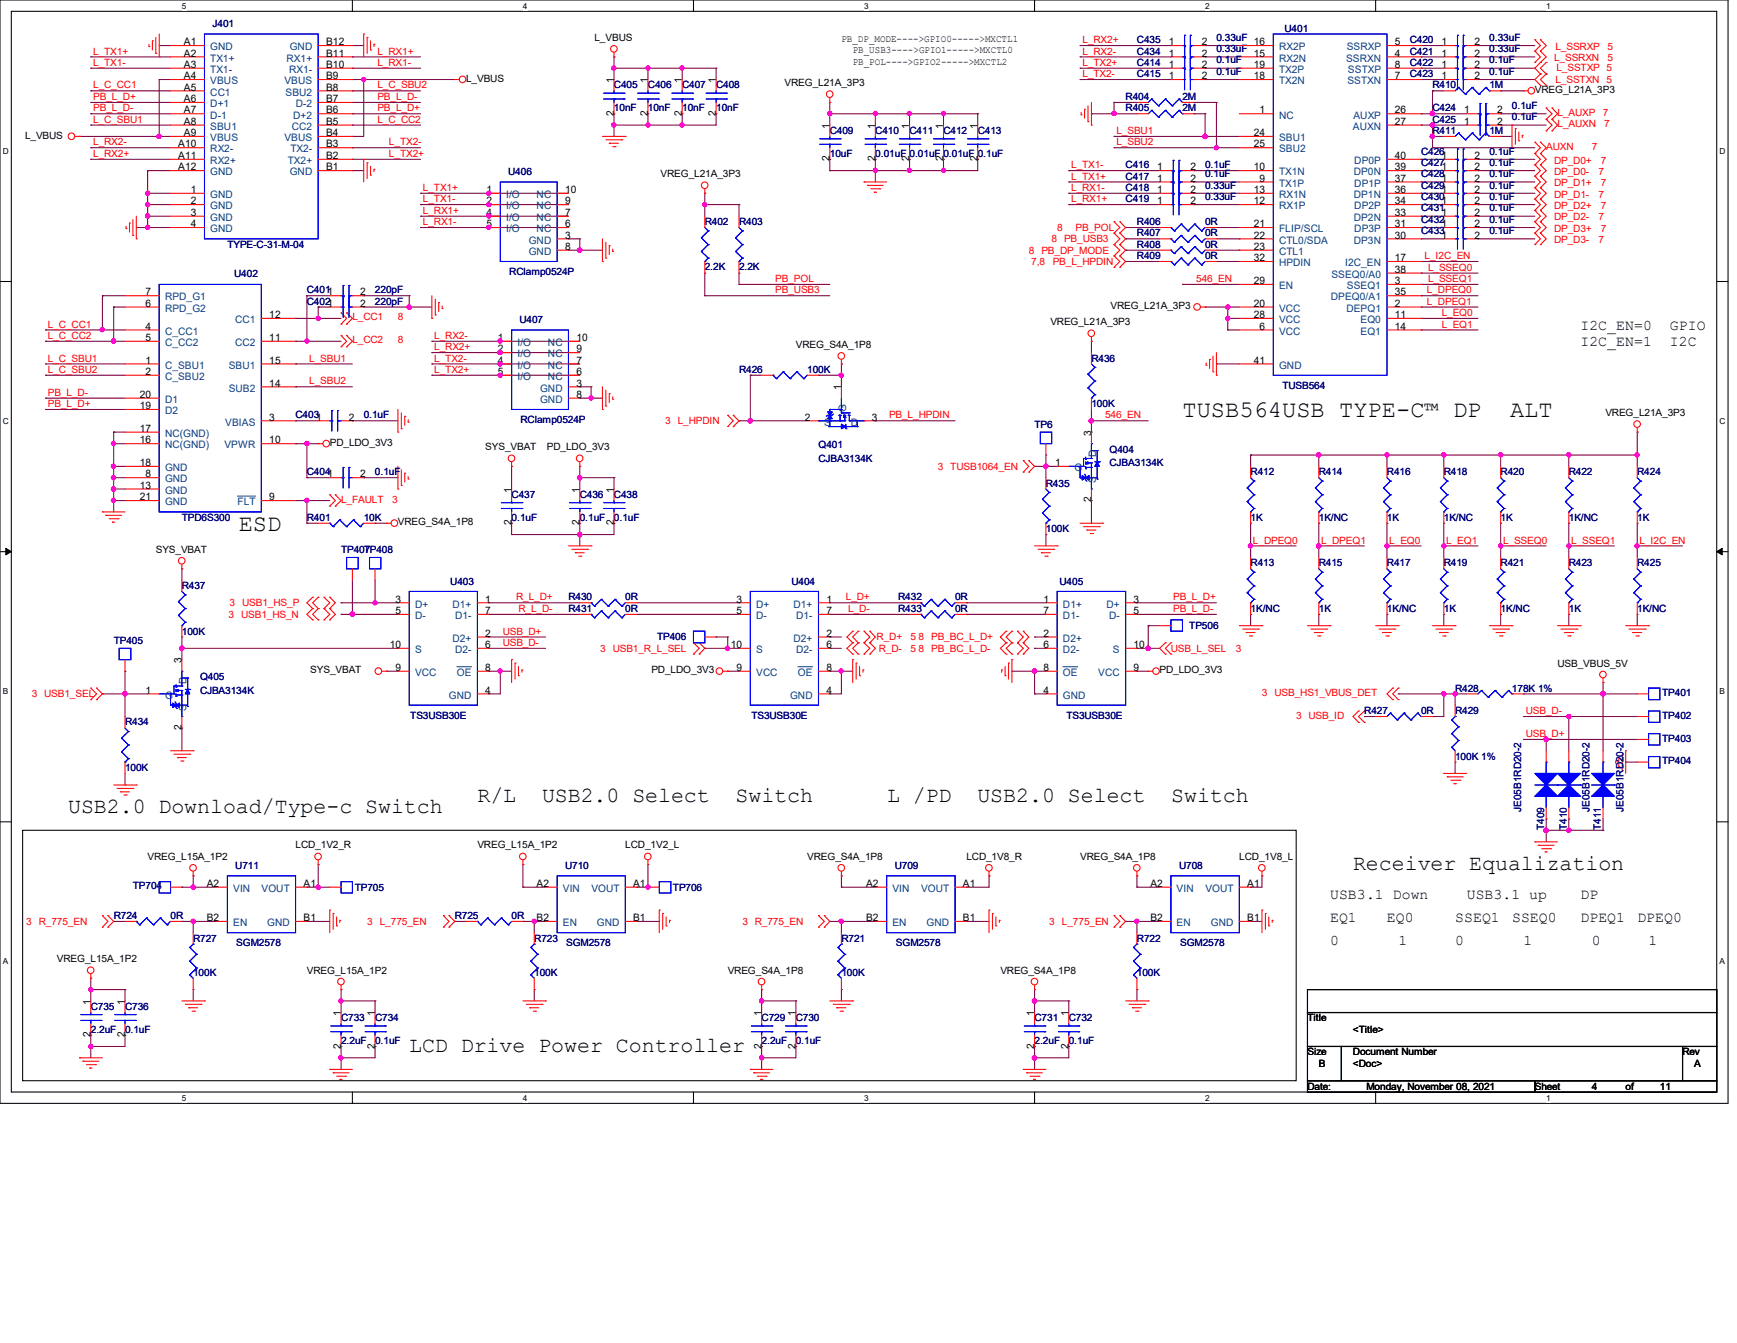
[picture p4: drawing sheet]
<svg xmlns="http://www.w3.org/2000/svg" width="279mm" height="216mm" viewBox="0 0 279 216" stroke-linecap="round" stroke-linejoin="round" font-family="sans-serif">
<defs><g id="words">
<g font-size="3.8">
<text x="190.2" y="67.1">TUSB564USB TYPE-C™ DP</text>
<text x="242.9" y="67.1">ALT</text>
<text x="38.4" y="85.4">ESD</text>
</g>
<g font-size="3.5">
<text x="11" y="130.8">USB2.0 Download/Type-c Switch</text>
<text x="76.8" y="128.9">R/L</text>
<text x="87.2" y="128.9">USB2.0 Select</text>
<text x="118.3" y="128.9">Switch</text>
<text x="142.7" y="128.9">L /PD</text>
<text x="157.2" y="128.9">USB2.0 Select</text>
<text x="188.4" y="128.9">Switch</text>
<text x="217.6" y="139.9">Receiver Equalization</text>
<text x="65.8" y="169.2">LCD Drive Power Controller</text>
</g>
<g font-size="2.4">
<text x="254.2" y="53.1">I2C_EN=0</text>
<text x="268.6" y="53.1">GPIO</text>
<text x="254.2" y="55.6">I2C_EN=1</text>
<text x="268.6" y="55.6">I2C</text>
<text x="214" y="148.2">EQ1</text>
<text x="214" y="144.5">USB3.1 Down</text>
<text x="223.1" y="148.2">EQ0</text>
<text x="234.1" y="148.2">SSEQ1</text>
<text x="235.9" y="144.5">USB3.1 up</text>
<text x="243.2" y="148.2">SSEQ0</text>
<text x="254.2" y="144.5">DP</text>
<text x="254.2" y="148.2">DPEQ1</text>
<text x="263.4" y="148.2">DPEQ0</text>
<text x="214" y="151.8">0</text>
<text x="224.9" y="151.8">1</text>
<text x="234.1" y="151.8">0</text>
<text x="245.1" y="151.8">1</text>
<text x="256" y="151.8">0</text>
<text x="265.2" y="151.8">1</text>
</g>
<g font-size="1.7">
<text x="29.6" y="7.3">A1</text>
<text x="29.6" y="9.1">A2</text>
<text x="29.6" y="10.9">A3</text>
<text x="52.5" y="7.3">B12</text>
<text x="52.5" y="9.1">B11</text>
<text x="52.5" y="10.9">B10</text>
<text x="188" y="9.1">1</text>
<text x="188" y="7.3">1</text>
<text x="188" y="10.9">1</text>
<text x="193.3" y="9.1">2</text>
<text x="193.3" y="7.3">2</text>
<text x="193.3" y="10.9">2</text>
<text x="201.7" y="7.3">16</text>
<text x="201.7" y="9.1">15</text>
<text x="201.7" y="10.9">19</text>
<text x="224.4" y="7.3">5</text>
<text x="224.4" y="9.1">4</text>
<text x="224.4" y="10.9">8</text>
<text x="231.9" y="7.3">1</text>
<text x="231.9" y="9.1">1</text>
<text x="231.9" y="10.9">1</text>
<text x="237.2" y="7.3">2</text>
<text x="237.2" y="9.1">2</text>
<text x="237.2" y="10.9">2</text>
<text x="29.6" y="12.7">A4</text>
<text x="29.6" y="14.6">A5</text>
<text x="29.6" y="16.4">A6</text>
<text x="52.5" y="12.7">B9</text>
<text x="52.5" y="14.6">B8</text>
<text x="52.5" y="16.4">B7</text>
<text x="98.7" y="13.3" transform="rotate(-90 98.7 13.3)">1</text>
<text x="104.2" y="13.3" transform="rotate(-90 104.2 13.3)">1</text>
<text x="109.7" y="13.3" transform="rotate(-90 109.7 13.3)">1</text>
<text x="115.1" y="13.3" transform="rotate(-90 115.1 13.3)">1</text>
<text x="188" y="12.7">1</text>
<text x="193.3" y="12.7">2</text>
<text x="201.7" y="12.7">18</text>
<text x="224.4" y="12.7">7</text>
<text x="231.9" y="12.7">1</text>
<text x="237.2" y="12.7">2</text>
<text x="28.7" y="23.7">A10</text>
<text x="29.6" y="18.2">A7</text>
<text x="29.6" y="20.1">A8</text>
<text x="29.6" y="21.9">A9</text>
<text x="52.5" y="18.2">B6</text>
<text x="52.5" y="20.1">B5</text>
<text x="52.5" y="21.9">B4</text>
<text x="52.5" y="23.7">B3</text>
<text x="98.7" y="18.6" transform="rotate(-90 98.7 18.6)">2</text>
<text x="104.2" y="18.6" transform="rotate(-90 104.2 18.6)">2</text>
<text x="109.7" y="18.6" transform="rotate(-90 109.7 18.6)">2</text>
<text x="115.1" y="18.6" transform="rotate(-90 115.1 18.6)">2</text>
<text x="133.4" y="20.7" transform="rotate(-90 133.4 20.7)">1</text>
<text x="140.8" y="20.7" transform="rotate(-90 140.8 20.7)">1</text>
<text x="146.3" y="20.7" transform="rotate(-90 146.3 20.7)">1</text>
<text x="151.7" y="20.7" transform="rotate(-90 151.7 20.7)">1</text>
<text x="157.2" y="20.7" transform="rotate(-90 157.2 20.7)">1</text>
<text x="201.7" y="21.9">24</text>
<text x="201.7" y="23.7">25</text>
<text x="202.6" y="18.2">1</text>
<text x="224.4" y="18.2">26</text>
<text x="224.4" y="20.1">27</text>
<text x="235.5" y="18.2">1</text>
<text x="235.5" y="20.1">1</text>
<text x="240.8" y="18.2">2</text>
<text x="240.8" y="20.1">2</text>
<text x="28.7" y="25.6">A11</text>
<text x="28.7" y="27.4">A12</text>
<text x="52.5" y="25.6">B2</text>
<text x="52.5" y="27.4">B1</text>
<text x="133.4" y="25.9" transform="rotate(-90 133.4 25.9)">2</text>
<text x="140.8" y="25.9" transform="rotate(-90 140.8 25.9)">2</text>
<text x="146.3" y="25.9" transform="rotate(-90 146.3 25.9)">2</text>
<text x="151.7" y="25.9" transform="rotate(-90 151.7 25.9)">2</text>
<text x="157.2" y="25.9" transform="rotate(-90 157.2 25.9)">2</text>
<text x="186.1" y="29.2">1</text>
<text x="186.1" y="27.4">1</text>
<text x="191.5" y="29.2">2</text>
<text x="191.5" y="27.4">2</text>
<text x="201.7" y="27.4">10</text>
<text x="202.6" y="29.2">9</text>
<text x="224.4" y="25.6">40</text>
<text x="224.4" y="27.4">39</text>
<text x="224.4" y="29.2">37</text>
<text x="231.9" y="25.6">1</text>
<text x="231.9" y="29.2">1</text>
<text x="231.9" y="27.4">1</text>
<text x="237.2" y="25.6">2</text>
<text x="237.2" y="29.2">2</text>
<text x="237.2" y="27.4">2</text>
<text x="30.7" y="31">1</text>
<text x="30.7" y="32.9">2</text>
<text x="30.7" y="34.7">3</text>
<text x="78.3" y="31">1</text>
<text x="78.3" y="32.9">2</text>
<text x="78.3" y="34.7">4</text>
<text x="90.9" y="34.7">7</text>
<text x="90.9" y="32.9">9</text>
<text x="90.9" y="31">10</text>
<text x="186.1" y="32.9">1</text>
<text x="186.1" y="31">1</text>
<text x="191.5" y="32.9">2</text>
<text x="191.5" y="31">2</text>
<text x="201.7" y="31">13</text>
<text x="201.7" y="32.9">12</text>
<text x="224.4" y="31">36</text>
<text x="224.4" y="32.9">34</text>
<text x="224.4" y="34.7">33</text>
<text x="231.9" y="34.7">1</text>
<text x="231.9" y="31">1</text>
<text x="231.9" y="32.9">1</text>
<text x="237.2" y="34.7">2</text>
<text x="237.2" y="31">2</text>
<text x="237.2" y="32.9">2</text>
<text x="30.7" y="36.5">4</text>
<text x="78.3" y="36.5">5</text>
<text x="90.9" y="36.5">6</text>
<text x="90.9" y="40.2">8</text>
<text x="90.9" y="38.4">3</text>
<text x="201.7" y="36.5">21</text>
<text x="201.7" y="38.4">22</text>
<text x="201.7" y="40.2">23</text>
<text x="201.7" y="42">32</text>
<text x="224.4" y="36.5">31</text>
<text x="224.4" y="38.4">30</text>
<text x="224.4" y="42">17</text>
<text x="231.9" y="36.5">1</text>
<text x="231.9" y="38.4">1</text>
<text x="237.2" y="36.5">2</text>
<text x="237.2" y="38.4">2</text>
<text x="23.4" y="47.5">7</text>
<text x="58" y="47.5">2</text>
<text x="201.7" y="45.7">29</text>
<text x="224.4" y="43.9">38</text>
<text x="224.4" y="45.7">3</text>
<text x="224.4" y="47.5">35</text>
<text x="23.4" y="53">4</text>
<text x="23.4" y="49.3">6</text>
<text x="43.3" y="51.1">12</text>
<text x="58" y="49.3">2</text>
<text x="201.7" y="49.3">20</text>
<text x="201.7" y="51.1">28</text>
<text x="202.6" y="53">6</text>
<text x="224.4" y="49.3">2</text>
<text x="224.4" y="51.1">11</text>
<text x="224.4" y="53">14</text>
<text x="23.4" y="54.8">5</text>
<text x="23.4" y="58.5">1</text>
<text x="43.3" y="54.8">11</text>
<text x="43.3" y="58.5">15</text>
<text x="80.1" y="54.8">1</text>
<text x="80.1" y="56.6">2</text>
<text x="80.1" y="58.5">4</text>
<text x="92.7" y="58.5">7</text>
<text x="92.7" y="56.6">9</text>
<text x="92.7" y="54.8">10</text>
<text x="201.7" y="58.5">41</text>
<text x="22.5" y="64">20</text>
<text x="22.5" y="65.8">19</text>
<text x="23.4" y="60.3">2</text>
<text x="43.3" y="62.1">14</text>
<text x="80.1" y="60.3">5</text>
<text x="92.7" y="60.3">6</text>
<text x="92.7" y="64">8</text>
<text x="92.7" y="62.1">3</text>
<text x="135.3" y="62.7" transform="rotate(-90 135.3 62.7)">1</text>
<text x="22.5" y="69.4">17</text>
<text x="22.5" y="71.3">16</text>
<text x="43.3" y="67.6">3</text>
<text x="43.3" y="71.3">10</text>
<text x="56.1" y="67.6">2</text>
<text x="129.5" y="67.6">2</text>
<text x="140.2" y="67.6">3</text>
<text x="175.5" y="70.1" transform="rotate(-90 175.5 70.1)">3</text>
<text x="22.5" y="74.9">18</text>
<text x="23.4" y="76.8">8</text>
<text x="58" y="76.8">2</text>
<text x="169.7" y="74.9">1</text>
<text x="22.5" y="78.6">13</text>
<text x="22.5" y="80.4">21</text>
<text x="43.3" y="80.4">9</text>
<text x="82.3" y="79.2" transform="rotate(-90 82.3 79.2)">1</text>
<text x="93.2" y="79.2" transform="rotate(-90 93.2 79.2)">1</text>
<text x="98.7" y="79.2" transform="rotate(-90 98.7 79.2)">1</text>
<text x="175.5" y="80.8" transform="rotate(-90 175.5 80.8)">2</text>
<text x="82.3" y="84.5" transform="rotate(-90 82.3 84.5)">2</text>
<text x="93.2" y="84.5" transform="rotate(-90 93.2 84.5)">2</text>
<text x="98.7" y="84.5" transform="rotate(-90 98.7 84.5)">2</text>
<text x="63.6" y="98.7">5</text>
<text x="63.6" y="96.9">3</text>
<text x="78.1" y="96.9">1</text>
<text x="78.1" y="98.7">7</text>
<text x="118.5" y="98.7">5</text>
<text x="118.5" y="96.9">3</text>
<text x="132.9" y="96.9">1</text>
<text x="132.9" y="98.7">7</text>
<text x="167.8" y="96.9">1</text>
<text x="167.8" y="98.7">7</text>
<text x="182.3" y="98.7">5</text>
<text x="182.3" y="96.9">3</text>
<text x="29.2" y="106.6" transform="rotate(-90 29.2 106.6)">3</text>
<text x="62.7" y="104.2">10</text>
<text x="63.6" y="107.9">9</text>
<text x="78.1" y="102.4">2</text>
<text x="78.1" y="104.2">6</text>
<text x="78.1" y="107.9">8</text>
<text x="117.6" y="104.2">10</text>
<text x="118.5" y="107.9">9</text>
<text x="132.9" y="102.4">2</text>
<text x="132.9" y="104.2">6</text>
<text x="132.9" y="107.9">8</text>
<text x="167.8" y="102.4">2</text>
<text x="167.8" y="104.2">6</text>
<text x="167.8" y="107.9">8</text>
<text x="182.3" y="104.2">10</text>
<text x="182.3" y="107.9">9</text>
<text x="23.4" y="111.5">1</text>
<text x="78.1" y="111.5">4</text>
<text x="132.9" y="111.5">4</text>
<text x="167.8" y="111.5">4</text>
<text x="29.2" y="117.3" transform="rotate(-90 29.2 117.3)">2</text>
<text x="33.3" y="142.6">A2</text>
<text x="48.8" y="142.6">A1</text>
<text x="86.3" y="142.6">A2</text>
<text x="101.9" y="142.6">A1</text>
<text x="139.3" y="142.6">A2</text>
<text x="154.9" y="142.6">A1</text>
<text x="185" y="142.6">A2</text>
<text x="200.6" y="142.6">A1</text>
<text x="33.3" y="148.1">B2</text>
<text x="48.8" y="148.1">B1</text>
<text x="86.3" y="148.1">B2</text>
<text x="101.9" y="148.1">B1</text>
<text x="139.3" y="148.1">B2</text>
<text x="154.9" y="148.1">B1</text>
<text x="185" y="148.1">B2</text>
<text x="200.6" y="148.1">B1</text>
<text x="14.6" y="161.5" transform="rotate(-90 14.6 161.5)">1</text>
<text x="20.1" y="161.5" transform="rotate(-90 20.1 161.5)">1</text>
<text x="14.6" y="166.7" transform="rotate(-90 14.6 166.7)">2</text>
<text x="20.1" y="166.7" transform="rotate(-90 20.1 166.7)">2</text>
<text x="54.8" y="163.3" transform="rotate(-90 54.8 163.3)">1</text>
<text x="60.3" y="163.3" transform="rotate(-90 60.3 163.3)">1</text>
<text x="122.5" y="163.3" transform="rotate(-90 122.5 163.3)">1</text>
<text x="128" y="163.3" transform="rotate(-90 128 163.3)">1</text>
<text x="166.4" y="163.3" transform="rotate(-90 166.4 163.3)">1</text>
<text x="171.9" y="163.3" transform="rotate(-90 171.9 163.3)">1</text>
<text x="54.8" y="168.6" transform="rotate(-90 54.8 168.6)">2</text>
<text x="60.3" y="168.6" transform="rotate(-90 60.3 168.6)">2</text>
<text x="122.5" y="168.6" transform="rotate(-90 122.5 168.6)">2</text>
<text x="128" y="168.6" transform="rotate(-90 128 168.6)">2</text>
<text x="166.4" y="168.6" transform="rotate(-90 166.4 168.6)">2</text>
<text x="171.9" y="168.6" transform="rotate(-90 171.9 168.6)">2</text>
</g>
<g font-size="1.7" fill="#004080">
<text x="33.8" y="8.1">GND</text>
<text x="33.8" y="9.9">TX1+</text>
<text x="33.8" y="11.7">TX1-</text>
<text x="46.1" y="9.9">RX1+</text>
<text x="46.5" y="11.7">RX1-</text>
<text x="46.6" y="8.1">GND</text>
<text x="205.7" y="8.1">RX2P</text>
<text x="205.7" y="9.9">RX2N</text>
<text x="205.7" y="11.7">TX2P</text>
<text x="216.5" y="9.9">SSRXN</text>
<text x="216.6" y="8.1">SSRXP</text>
<text x="216.8" y="11.7">SSTXP</text>
<text x="33.8" y="13.5">VBUS</text>
<text x="33.8" y="15.4">CC1</text>
<text x="33.8" y="17.2">D+1</text>
<text x="45.8" y="13.5">VBUS</text>
<text x="45.9" y="15.4">SBU2</text>
<text x="47.6" y="17.2">D-2</text>
<text x="205.7" y="13.5">TX2N</text>
<text x="216.7" y="13.5">SSTXN</text>
<text x="33.8" y="19.1">D-1</text>
<text x="33.8" y="20.9">SBU1</text>
<text x="33.8" y="22.7">VBUS</text>
<text x="45.8" y="22.7">VBUS</text>
<text x="46.9" y="20.9">CC2</text>
<text x="47.2" y="19.1">D+2</text>
<text x="205.7" y="19.1">NC</text>
<text x="205.7" y="22.7">SBU1</text>
<text x="217.6" y="20.9">AUXN</text>
<text x="217.7" y="19.1">AUXP</text>
<text x="33.8" y="24.5">RX2-</text>
<text x="33.8" y="26.4">RX2+</text>
<text x="33.8" y="28.2">GND</text>
<text x="46.3" y="26.4">TX2+</text>
<text x="46.6" y="28.2">GND</text>
<text x="46.7" y="24.5">TX2-</text>
<text x="205.7" y="24.5">SBU2</text>
<text x="205.7" y="28.2">TX1N</text>
<text x="217.8" y="28.2">DP0N</text>
<text x="217.8" y="26.4">DP0P</text>
<text x="33.8" y="31.8">GND</text>
<text x="33.8" y="33.7">GND</text>
<text x="33.8" y="35.5">GND</text>
<text x="81.4" y="31.8">I/O</text>
<text x="81.4" y="33.7">I/O</text>
<text x="81.4" y="35.5">I/O</text>
<text x="86.3" y="35.5">NC</text>
<text x="86.3" y="33.7">NC</text>
<text x="86.3" y="31.8">NC</text>
<text x="205.7" y="30">TX1P</text>
<text x="205.7" y="31.8">RX1N</text>
<text x="205.7" y="33.7">RX1P</text>
<text x="217.8" y="31.8">DP1N</text>
<text x="217.8" y="35.5">DP2N</text>
<text x="217.8" y="30">DP1P</text>
<text x="217.8" y="33.7">DP2P</text>
<text x="33.8" y="37.3">GND</text>
<text x="81.4" y="37.3">I/O</text>
<text x="85" y="41">GND</text>
<text x="85" y="39.2">GND</text>
<text x="86.3" y="37.3">NC</text>
<text x="205.7" y="37.3">FLIP/SCL</text>
<text x="205.7" y="39.2">CTL0/SDA</text>
<text x="205.7" y="41">CTL1</text>
<text x="217.8" y="39.2">DP3N</text>
<text x="217.8" y="37.3">DP3P</text>
<text x="205.7" y="42.8">HPDIN</text>
<text x="205.7" y="46.5">EN</text>
<text x="214.2" y="44.7">SSEQ0/A0</text>
<text x="216.4" y="42.8">I2C_EN</text>
<text x="216.7" y="46.5">SSEQ1</text>
<text x="26.5" y="53.8">C_CC1</text>
<text x="26.5" y="48.3">RPD_G1</text>
<text x="26.5" y="50.1">RPD_G2</text>
<text x="37.8" y="51.9">CC1</text>
<text x="205.7" y="50.1">VCC</text>
<text x="205.7" y="51.9">VCC</text>
<text x="205.7" y="53.8">VCC</text>
<text x="214.1" y="48.3">DPEQ0/A1</text>
<text x="216.6" y="50.1">DEPQ1</text>
<text x="218.9" y="51.9">EQ0</text>
<text x="218.9" y="53.8">EQ1</text>
<text x="26.5" y="55.6">C_CC2</text>
<text x="26.5" y="59.3">C_SBU1</text>
<text x="36.8" y="59.3">SBU1</text>
<text x="37.8" y="55.6">CC2</text>
<text x="83.2" y="55.6">I/O</text>
<text x="83.2" y="57.4">I/O</text>
<text x="83.2" y="59.3">I/O</text>
<text x="88.1" y="59.3">NC</text>
<text x="88.1" y="57.4">NC</text>
<text x="88.1" y="55.6">NC</text>
<text x="205.7" y="59.3">GND</text>
<text x="26.5" y="61.1">C_SBU2</text>
<text x="26.5" y="64.8">D1</text>
<text x="36.8" y="63">SUB2</text>
<text x="83.2" y="61.1">I/O</text>
<text x="86.9" y="64.8">GND</text>
<text x="86.9" y="63">GND</text>
<text x="88.1" y="61.1">NC</text>
<text x="26.5" y="66.6">D2</text>
<text x="26.5" y="70.2">NC(GND)</text>
<text x="36.2" y="68.4">VBIAS</text>
<text x="132.6" y="68.4">S</text>
<text x="136.1" y="66.2" transform="rotate(-90 136.1 66.2)">G</text>
<text x="136.9" y="68.4">D</text>
<text x="26.5" y="72.1">NC(GND)</text>
<text x="26.5" y="75.7">GND</text>
<text x="26.5" y="77.6">GND</text>
<text x="36.1" y="72.1">VPWR</text>
<text x="172.8" y="75.7">G</text>
<text x="176.3" y="77.7" transform="rotate(-90 176.3 77.7)">S</text>
<text x="176.3" y="73.4" transform="rotate(-90 176.3 73.4)">D</text>
<text x="26.5" y="79.4">GND</text>
<text x="26.5" y="81.2">GND</text>
<text x="38.2" y="81.2">FLT</text>
<text x="66.8" y="99.5">D-</text>
<text x="66.8" y="97.7">D+</text>
<text x="72.8" y="97.7">D1+</text>
<text x="73.2" y="99.5">D1-</text>
<text x="121.6" y="99.5">D-</text>
<text x="121.6" y="97.7">D+</text>
<text x="127.6" y="97.7">D1+</text>
<text x="128.1" y="99.5">D1-</text>
<text x="171" y="97.7">D1+</text>
<text x="171" y="99.5">D1-</text>
<text x="178" y="97.7">D+</text>
<text x="178.4" y="99.5">D-</text>
<text x="66.8" y="105">S</text>
<text x="72.8" y="103.2">D2+</text>
<text x="73.2" y="105">D2-</text>
<text x="121.6" y="105">S</text>
<text x="127.6" y="103.2">D2+</text>
<text x="128.1" y="105">D2-</text>
<text x="171" y="103.2">D2+</text>
<text x="171" y="105">D2-</text>
<text x="179" y="105">S</text>
<text x="26.5" y="112.3">G</text>
<text x="30" y="110" transform="rotate(-90 30 110)">D</text>
<text x="66.8" y="108.7">VCC</text>
<text x="72.2" y="112.3">GND</text>
<text x="73.5" y="108.7">OE</text>
<text x="121.6" y="108.7">VCC</text>
<text x="127.1" y="112.3">GND</text>
<text x="128.4" y="108.7">OE</text>
<text x="171" y="112.3">GND</text>
<text x="171" y="108.7">OE</text>
<text x="176.7" y="108.7">VCC</text>
<text x="30" y="114.3" transform="rotate(-90 30 114.3)">S</text>
<text x="37.5" y="143.4">VIN</text>
<text x="42.1" y="143.4">VOUT</text>
<text x="90.5" y="143.4">VIN</text>
<text x="95.1" y="143.4">VOUT</text>
<text x="143.5" y="143.4">VIN</text>
<text x="148.2" y="143.4">VOUT</text>
<text x="189.3" y="143.4">VIN</text>
<text x="193.9" y="143.4">VOUT</text>
<text x="37.5" y="148.9">EN</text>
<text x="43" y="148.9">GND</text>
<text x="90.5" y="148.9">EN</text>
<text x="96" y="148.9">GND</text>
<text x="143.5" y="148.9">EN</text>
<text x="149.1" y="148.9">GND</text>
<text x="189.3" y="148.9">EN</text>
<text x="194.8" y="148.9">GND</text>
</g>
<g font-size="1.6" fill="#000080">
<text x="34.2" y="4.4">J401</text>
<text x="206.6" y="5.1">U401</text>
<text x="182.9" y="8.8">C434</text>
<text x="182.9" y="6.9">C435</text>
<text x="182.9" y="10.6">C414</text>
<text x="195.7" y="8.4">0.33uF</text>
<text x="195.7" y="6.6">0.33uF</text>
<text x="195.7" y="10.2">0.1uF</text>
<text x="226.8" y="6.9">C420</text>
<text x="226.8" y="8.8">C421</text>
<text x="226.8" y="10.6">C422</text>
<text x="239.6" y="6.6">0.33uF</text>
<text x="239.6" y="8.4">0.33uF</text>
<text x="239.6" y="10.2">0.1uF</text>
<text x="98.8" y="14.2">C405</text>
<text x="98.8" y="17.9">10nF</text>
<text x="104.2" y="14.2">C406</text>
<text x="104.2" y="17.9">10nF</text>
<text x="109.7" y="14.2">C407</text>
<text x="109.7" y="17.9">10nF</text>
<text x="115.2" y="14.2">C408</text>
<text x="115.2" y="17.9">10nF</text>
<text x="181.1" y="17.9">R405</text>
<text x="181.1" y="16">R404</text>
<text x="182.9" y="12.4">C415</text>
<text x="190.2" y="17.9">2M</text>
<text x="190.2" y="16">2M</text>
<text x="195.7" y="12">0.1uF</text>
<text x="226.8" y="12.4">C423</text>
<text x="230.4" y="17.9">C424</text>
<text x="230.4" y="14.2">R410</text>
<text x="239.6" y="12">0.1uF</text>
<text x="239.6" y="14.2">1M</text>
<text x="243.2" y="17.5">0.1uF</text>
<text x="133.5" y="21.5">C409</text>
<text x="140.8" y="21.5">C410</text>
<text x="146.3" y="21.5">C411</text>
<text x="151.8" y="21.5">C412</text>
<text x="157.3" y="21.5">C413</text>
<text x="230.4" y="19.7">C425</text>
<text x="230.4" y="21.5">R411</text>
<text x="239.6" y="21.5">1M</text>
<text x="243.2" y="19.3">0.1uF</text>
<text x="81.7" y="28.2">U406</text>
<text x="133.5" y="25.2">10uF</text>
<text x="140.8" y="25.2">0.01uF 0.01uF 0.01uF 0.1uF</text>
<text x="181.1" y="28.9">C417</text>
<text x="181.1" y="27.1">C416</text>
<text x="193.8" y="27.1">0.1uF</text>
<text x="193.8" y="28.5">0.1uF</text>
<text x="228.6" y="24.8">C426</text>
<text x="228.6" y="28.5">C428</text>
<text x="228.6" y="26.7">C427</text>
<text x="239.6" y="24.8">0.1uF</text>
<text x="239.6" y="28.5">0.1uF</text>
<text x="239.6" y="26.7">0.1uF</text>
<text x="181.1" y="32.5">C419</text>
<text x="181.1" y="30.7">C418</text>
<text x="193.8" y="32.2">0.33uF</text>
<text x="193.8" y="30.3">0.33uF</text>
<text x="228.6" y="34">C431</text>
<text x="228.6" y="35.8">C432</text>
<text x="228.6" y="30.3">C429</text>
<text x="228.6" y="32.2">C430</text>
<text x="239.6" y="34">0.1uF</text>
<text x="239.6" y="35.8">0.1uF</text>
<text x="239.6" y="30.3">0.1uF</text>
<text x="239.6" y="32.2">0.1uF</text>
<text x="36.6" y="39.8">TYPE-C-31-M-04</text>
<text x="113.4" y="36.2">R402</text>
<text x="118.9" y="36.2">R403</text>
<text x="182.9" y="41.7">R409</text>
<text x="182.9" y="36.2">R406</text>
<text x="182.9" y="39.8">R408</text>
<text x="182.9" y="38">R407</text>
<text x="193.8" y="41.7">0R</text>
<text x="193.8" y="36.2">0R</text>
<text x="193.8" y="39.8">0R</text>
<text x="193.8" y="38">0R</text>
<text x="228.6" y="37.6">C433</text>
<text x="239.6" y="37.6">0.1uF</text>
<text x="37.7" y="44.6">U402</text>
<text x="49.4" y="47.2">C4011</text>
<text x="60.3" y="47.2">220pF</text>
<text x="81.9" y="44.2">RClamp0524P</text>
<text x="113.4" y="43.5">2.2K</text>
<text x="118.9" y="43.5">2.2K</text>
<text x="49.4" y="49">C4021</text>
<text x="60.3" y="49">220pF</text>
<text x="83.6" y="51.9">U407</text>
<text x="118.9" y="59.9">R426</text>
<text x="129.8" y="59.9">100K</text>
<text x="175.6" y="58.1">R436</text>
<text x="175.6" y="65.4">100K</text>
<text x="206.3" y="62.5">TUSB564</text>
<text x="47.5" y="67.3">C4031</text>
<text x="58.5" y="67.3">0.1uF</text>
<text x="83.7" y="68">RClamp0524P</text>
<text x="166.4" y="68.8">TP6</text>
<text x="49.4" y="76.4">C4041</text>
<text x="60.3" y="76.4">0.1uF</text>
<text x="131.7" y="72">Q401</text>
<text x="131.7" y="74.2">CJBA3134K</text>
<text x="178.5" y="72.8">Q404</text>
<text x="178.5" y="74.9">CJBA3134K</text>
<text x="201.2" y="76.4">R412</text>
<text x="212.1" y="76.4">R414</text>
<text x="223.1" y="76.4">R416</text>
<text x="232.2" y="76.4">R418</text>
<text x="241.4" y="76.4">R420</text>
<text x="252.3" y="76.4">R422</text>
<text x="263.4" y="76.4">R424</text>
<text x="29.3" y="83.7">TPD6S300</text>
<text x="49.4" y="83.7">R401</text>
<text x="58.5" y="83.7">10K</text>
<text x="82.3" y="80.1">C437</text>
<text x="82.3" y="83.7">0.1uF</text>
<text x="93.3" y="80.1">C436</text>
<text x="93.3" y="83.7">0.1uF</text>
<text x="98.8" y="80.1">C438</text>
<text x="98.8" y="83.7">0.1uF</text>
<text x="168.2" y="78.2">R435</text>
<text x="201.2" y="83.7">1K</text>
<text x="212.1" y="83.7">1K/NC</text>
<text x="223.1" y="83.7">1K</text>
<text x="232.2" y="83.7">1K/NC</text>
<text x="241.4" y="83.7">1K</text>
<text x="252.3" y="83.7">1K/NC</text>
<text x="263.4" y="83.7">1K</text>
<text x="54.9" y="88.9">TP407</text>
<text x="58.5" y="88.9">TP408</text>
<text x="168.2" y="85.6">100K</text>
<text x="29.3" y="94.7">R437</text>
<text x="72.4" y="94">U403</text>
<text x="127.3" y="94">U404</text>
<text x="170.4" y="94">U405</text>
<text x="201.2" y="91.1">R413</text>
<text x="212.1" y="91.1">R415</text>
<text x="223.1" y="91.1">R417</text>
<text x="232.2" y="91.1">R419</text>
<text x="241.4" y="91.1">R421</text>
<text x="252.3" y="91.1">R423</text>
<text x="263.4" y="91.1">R425</text>
<text x="91.4" y="98.3">R431</text>
<text x="91.4" y="96.5">R430</text>
<text x="100.6" y="98.3">0R</text>
<text x="100.6" y="96.5">0R</text>
<text x="144.5" y="96.5">R432</text>
<text x="144.5" y="98.3">R433</text>
<text x="153.6" y="96.5">0R</text>
<text x="153.6" y="98.3">0R</text>
<text x="191.3" y="101.1">TP506</text>
<text x="201.2" y="98.3">1K/NC</text>
<text x="212.1" y="98.3">1K</text>
<text x="223.1" y="98.3">1K/NC</text>
<text x="232.2" y="98.3">1K</text>
<text x="241.4" y="98.3">1K/NC</text>
<text x="252.3" y="98.3">1K</text>
<text x="263.4" y="98.3">1K/NC</text>
<text x="18.3" y="103.5">TP405</text>
<text x="29.3" y="102">100K</text>
<text x="105.7" y="102.9">TP406</text>
<text x="32.2" y="109.3">Q405</text>
<text x="32.2" y="111.5">CJBA3134K</text>
<text x="234.1" y="111.2">R428</text>
<text x="243.2" y="111.2">178K 1%</text>
<text x="267.4" y="111.9">TP401</text>
<text x="20.1" y="116.6">R434</text>
<text x="66" y="115.5">TS3USB30E</text>
<text x="120.9" y="115.5">TS3USB30E</text>
<text x="171.5" y="115.5">TS3USB30E</text>
<text x="219.5" y="114.8">R427</text>
<text x="228.6" y="114.8">0R</text>
<text x="234.1" y="114.8">R429</text>
<text x="267.4" y="115.5">TP402</text>
<text x="267.4" y="119.2">TP403</text>
<text x="20.1" y="124">100K</text>
<text x="234.1" y="122.1">100K 1%</text>
<text x="267.4" y="122.9">TP404</text>
<text x="244.7" y="130.6" transform="rotate(-90 244.7 130.6)">JE05B1RD20-2</text>
<text x="255.7" y="130.6" transform="rotate(-90 255.7 130.6)">JE05B1RD20-2</text>
<text x="261.2" y="130.6" transform="rotate(-90 261.2 130.6)">JE05B1RD20-2</text>
<text x="248.4" y="133.5" transform="rotate(-90 248.4 133.5)">T409</text>
<text x="252" y="133.5" transform="rotate(-90 252 133.5)">T410</text>
<text x="257.5" y="133.5" transform="rotate(-90 257.5 133.5)">T411</text>
<text x="21.4" y="143">TP704</text>
<text x="37.8" y="139.7">U711</text>
<text x="57.1" y="143.2">TP705</text>
<text x="90.9" y="139.7">U710</text>
<text x="108.2" y="143.2">TP706</text>
<text x="143.9" y="139.7">U709</text>
<text x="189.7" y="139.7">U708</text>
<text x="18.3" y="147.7">R724</text>
<text x="27.4" y="147.7">0R</text>
<text x="73.2" y="147.7">R725</text>
<text x="82.3" y="147.7">0R</text>
<text x="31.1" y="151.4">R727</text>
<text x="38" y="152.1">SGM2578</text>
<text x="85.9" y="151.4">R723</text>
<text x="91.1" y="152.1">SGM2578</text>
<text x="135.3" y="151.4">R721</text>
<text x="144.1" y="152.1">SGM2578</text>
<text x="182.9" y="151.4">R722</text>
<text x="189.8" y="152.1">SGM2578</text>
<text x="31.1" y="156.9">100K</text>
<text x="85.9" y="156.9">100K</text>
<text x="135.3" y="156.9">100K</text>
<text x="182.9" y="156.9">100K</text>
<text x="14.6" y="162.4">C735</text>
<text x="14.6" y="166">2.2uF</text>
<text x="20.1" y="162.4">C736</text>
<text x="20.1" y="166">0.1uF</text>
<text x="54.9" y="164.2">C733</text>
<text x="54.9" y="167.9">2.2uF</text>
<text x="60.3" y="164.2">C734</text>
<text x="60.3" y="167.9">0.1uF</text>
<text x="122.5" y="164.2">C729</text>
<text x="122.5" y="167.9">2.2uF</text>
<text x="128" y="164.2">C730</text>
<text x="128" y="167.9">0.1uF</text>
<text x="166.4" y="164.2">C731</text>
<text x="166.4" y="167.9">2.2uF</text>
<text x="171.9" y="164.2">C732</text>
<text x="171.9" y="167.9">0.1uF</text>
</g>
<g font-size="1.6" fill="#f00">
<text x="15" y="10.6">L_TX1-</text>
<text x="15" y="8.8">L_TX1+</text>
<text x="60.7" y="8.8">L_RX1+</text>
<text x="60.7" y="10.6">L_RX1-</text>
<text x="174.1" y="6.9">L_RX2+</text>
<text x="174.1" y="8.8">L_RX2-</text>
<text x="174.1" y="10.6">L_TX2+</text>
<text x="250" y="9.9">L_SSRXN</text>
<text x="250.2" y="8">L_SSRXP</text>
<text x="250.4" y="11.5">L_SSTXP 5</text>
<text x="258.6" y="8">5</text>
<text x="258.6" y="9.9">5</text>
<text x="15" y="17.9">PB_L_D-</text>
<text x="15" y="16.1">PB_L_D+</text>
<text x="15" y="14.2">L_C_CC1</text>
<text x="60.7" y="16.1">PB_L_D-</text>
<text x="60.7" y="14.2">L_C_SBU2</text>
<text x="60.7" y="17.9">PB_L_D+</text>
<text x="174.1" y="12.4">L_TX2-</text>
<text x="250.2" y="13.3">L_SSTXN 5</text>
<text x="15" y="23.4">L_RX2-</text>
<text x="15" y="19.7">L_C_SBU1</text>
<text x="60.7" y="19.7">L_C_CC2</text>
<text x="62.6" y="23.4">L_TX2-</text>
<text x="179.6" y="21.5">L_SBU1</text>
<text x="179.6" y="23.4">L_SBU2</text>
<text x="250.5" y="20.4">L_AUXN</text>
<text x="250.5" y="18.6">L_AUXP</text>
<text x="257.8" y="18.6">7</text>
<text x="258" y="20.4">7</text>
<text x="15" y="25.2">L_RX2+</text>
<text x="62.6" y="25.2">L_TX2+</text>
<text x="172.3" y="27.1">L_TX1-</text>
<text x="172.3" y="28.9">L_TX1+</text>
<text x="248.7" y="24.1">AUXN</text>
<text x="250" y="26.3">DP_D0+</text>
<text x="250" y="28.2">DP_D0-</text>
<text x="250" y="30">DP_D1+</text>
<text x="256" y="24.1">7</text>
<text x="257.1" y="28.2">7</text>
<text x="257.5" y="26.3">7</text>
<text x="257.5" y="30">7</text>
<text x="68" y="30.7">L_TX1+</text>
<text x="68" y="32.5">L_TX1-</text>
<text x="68" y="34.4">L_RX1+</text>
<text x="172.3" y="30.7">L_RX1-</text>
<text x="172.3" y="32.5">L_RX1+</text>
<text x="250" y="31.8">DP_D1-</text>
<text x="250" y="33.6">DP_D2+</text>
<text x="250" y="35.4">DP_D2-</text>
<text x="257.1" y="31.8">7</text>
<text x="257.1" y="35.4">7</text>
<text x="257.5" y="33.6">7</text>
<text x="68" y="36.2">L_RX1-</text>
<text x="165.5" y="40.8">8 PB_DP_MODE</text>
<text x="169.2" y="38.9">8 PB_USB3</text>
<text x="170.1" y="37.1">8</text>
<text x="173" y="37.1">PB_POL</text>
<text x="229.1" y="41.7">L_I2C_EN</text>
<text x="250" y="37.3">DP_D3+</text>
<text x="250" y="39.1">DP_D3-</text>
<text x="257.1" y="39.1">7</text>
<text x="257.5" y="37.3">7</text>
<text x="124.7" y="47.2">PB_USB3</text>
<text x="124.7" y="45.3">PB_POL</text>
<text x="165.9" y="42.6">7,8</text>
<text x="169.3" y="42.6">PB_L_HPDIN</text>
<text x="192.4" y="45.3">546_EN</text>
<text x="229.5" y="47.2">L_DPEQ0</text>
<text x="229.7" y="43.5">L_SSEQ0</text>
<text x="229.7" y="45.3">L_SSEQ1</text>
<text x="7.7" y="52.7">L_C_CC1</text>
<text x="56.7" y="51.5">L_CC1</text>
<text x="64" y="51.5">8</text>
<text x="229.5" y="49">L_DPEQ1</text>
<text x="231.9" y="50.8">L_EQ0</text>
<text x="231.9" y="52.7">L_EQ1</text>
<text x="7.7" y="58.1">L_C_SBU1</text>
<text x="7.7" y="59.9">L_C_SBU2</text>
<text x="7.7" y="54.5">L_C_CC2</text>
<text x="49.7" y="58.1">L_SBU1</text>
<text x="56.7" y="55.2">L_CC2</text>
<text x="64" y="55.2">8</text>
<text x="69.8" y="54.5">L_RX2-</text>
<text x="69.8" y="59.9">L_TX2+</text>
<text x="69.8" y="58.1">L_TX2-</text>
<text x="69.8" y="56.3">L_RX2+</text>
<text x="7.7" y="65.4">PB_L_D+</text>
<text x="7.7" y="63.6">PB_L_D-</text>
<text x="49.7" y="61.8">L_SBU2</text>
<text x="107" y="68.2">3 L_HPDIN</text>
<text x="143" y="67.3">PB_L_HPDIN</text>
<text x="177.8" y="67.3">546_EN</text>
<text x="150.9" y="75.5">3 TUSB1064_EN</text>
<text x="54.9" y="80.8">L_FAULT</text>
<text x="63.1" y="80.8">3</text>
<text x="201.5" y="87.4">L_DPEQ0</text>
<text x="212.5" y="87.4">L_DPEQ1</text>
<text x="223.5" y="87.4">L_EQ0</text>
<text x="232.6" y="87.4">L_EQ1</text>
<text x="241.8" y="87.4">L_SSEQ0</text>
<text x="252.7" y="87.4">L_SSEQ1</text>
<text x="263.7" y="87.4">L_I2C_EN</text>
<text x="36.7" y="99.3">3 USB1_HS_N</text>
<text x="36.9" y="97.5">3 USB1_HS_P</text>
<text x="83" y="96.5">R_L_D+</text>
<text x="83.4" y="98.4">R_L_D-</text>
<text x="136.1" y="96.5">L_D+</text>
<text x="136.4" y="98.4">L_D-</text>
<text x="188.7" y="98.4">PB_L_D-</text>
<text x="188.7" y="96.5">PB_L_D+</text>
<text x="80.9" y="103.8">USB_D-</text>
<text x="80.9" y="102">USB_D+</text>
<text x="96.6" y="104.8">3 USB1_R_L_SEL</text>
<text x="141" y="102.9">R_D+</text>
<text x="141.3" y="104.8">R_D-</text>
<text x="146.5" y="104.8">5</text>
<text x="146.5" y="102.9">5</text>
<text x="147.7" y="102.9">8 PB_BC_L_D+</text>
<text x="147.7" y="104.8">8 PB_BC_L_D-</text>
<text x="188.3" y="104.8">USB_L_SEL</text>
<text x="198.8" y="104.8">3</text>
<text x="5.1" y="112.1">3 USB1_SEL</text>
<text x="203" y="111.9">3 USB_HS1_VBUS_DET</text>
<text x="208.5" y="115.5">3 USB_ID</text>
<text x="245.4" y="118.5">USB_D+</text>
<text x="245.4" y="114.8">USB_D-</text>
<text x="4.2" y="148.6">3 R_775_EN</text>
<text x="59.1" y="148.6">3 L_775_EN</text>
<text x="119.4" y="148.6">3 R_775_EN</text>
<text x="168.8" y="148.6">3 L_775_EN</text>
</g>
<g font-size="1.6">
<text x="95.6" y="6.6">L_VBUS</text>
<text x="135.3" y="6.7">PB_DP_MODE----&gt;GPIO0-----&gt;MXCTL1</text>
<text x="137.2" y="8.6">PB_USB3----&gt;GPIO1-----&gt;MXCTL0</text>
<text x="137.2" y="10.4">PB_POL----&gt;GPIO2-----&gt;MXCTL2</text>
<text x="75" y="13.1">L_VBUS</text>
<text x="126.2" y="13.9">VREG_L21A_3P3</text>
<text x="246.9" y="14.9">VREG_L21A_3P3</text>
<text x="4" y="22.3">L_VBUS</text>
<text x="106.3" y="28.5">VREG_L21A_3P3</text>
<text x="168.9" y="52.3">VREG_L21A_3P3</text>
<text x="178.6" y="49.7">VREG_L21A_3P3</text>
<text x="128" y="55.9">VREG_S4A_1P8</text>
<text x="53" y="71.7">PD_LDO_3V3</text>
<text x="258.2" y="66.9">VREG_L21A_3P3</text>
<text x="78.1" y="72.4">SYS_VBAT</text>
<text x="88" y="72.4">PD_LDO_3V3</text>
<text x="25.1" y="88.9">SYS_VBAT</text>
<text x="64" y="84.5">VREG_S4A_1P8</text>
<text x="250.5" y="107.1">USB_VBUS_5V</text>
<text x="49.9" y="108.2">SYS_VBAT</text>
<text x="104.8" y="108.2">PD_LDO_3V3</text>
<text x="186.5" y="108.2">PD_LDO_3V3</text>
<text x="47.5" y="136.4">LCD_1V2_R</text>
<text x="76.8" y="136.4">VREG_L15A_1P2</text>
<text x="100.6" y="136.4">LCD_1V2_L</text>
<text x="23.7" y="138.2">VREG_L15A_1P2</text>
<text x="129.8" y="138.2">VREG_S4A_1P8</text>
<text x="155.4" y="138.2">LCD_1V8_R</text>
<text x="173.7" y="138.2">VREG_S4A_1P8</text>
<text x="199.3" y="138.2">LCD_1V8_L</text>
<text x="9.1" y="154.7">VREG_L15A_1P2</text>
<text x="49.4" y="156.5">VREG_L15A_1P2</text>
<text x="117" y="156.5">VREG_S4A_1P8</text>
<text x="160.9" y="156.5">VREG_S4A_1P8</text>
<text x="210.3" y="164.2">Title</text>
<text x="217.6" y="166">&lt;Title&gt;</text>
<text x="210.3" y="169.7">Size</text>
<text x="212.1" y="171.5">B</text>
<text x="217.6" y="169.7">Document Number</text>
<text x="217.6" y="171.5">&lt;Doc&gt;</text>
<text x="270.6" y="169.7">Rev</text>
<text x="272.5" y="171.5">A</text>
<text x="210.3" y="175.2">Date:</text>
<text x="219.8" y="175.2">Monday, November 08, 2021</text>
<text x="246.9" y="175.2">Sheet</text>
<text x="256" y="175.2">4</text>
<text x="261.5" y="175.2">of</text>
<text x="267" y="175.2">11</text>
</g>
<g font-size="1.3">
<text x="29.3" y="1.4">5</text>
<text x="84.1" y="1.4">4</text>
<text x="139" y="1.4">3</text>
<text x="193.8" y="1.4">2</text>
<text x="248.7" y="1.4">1</text>
<text x=".5" y="24.7">D</text>
<text x="276.6" y="24.7">D</text>
<text x=".5" y="68.2">C</text>
<text x="276.6" y="68.2">C</text>
<text x=".5" y="111.6">B</text>
<text x="276.6" y="111.6">B</text>
<text x=".5" y="155">A</text>
<text x="276.6" y="155">A</text>
<text x="29.3" y="177">5</text>
<text x="84.1" y="177">4</text>
<text x="139" y="177">3</text>
<text x="193.8" y="177">2</text>
<text x="248.7" y="177">1</text>
</g>
</g></defs>
<path d="M0 0h278v177.4h-278zM1.8 1.8h274.3v173.8h-274.3z" fill="none" stroke="#000" stroke-width=".17"/>
<g fill="#fff">
<path d="M29.3 .2h.7v1.5h-.7z"/>
<path d="M29.3 175.8h.7v1.4h-.7z"/>
</g>
<path d="M56.7 0v1.8M56.7 175.6v1.8" fill="none" stroke="#000" stroke-width=".17"/>
<g fill="#fff">
<path d="M84.1 .2h.7v1.5h-.7z"/>
<path d="M84.1 175.8h.7v1.4h-.7z"/>
</g>
<path d="M111.5 0v1.8M111.5 175.6v1.8" fill="none" stroke="#000" stroke-width=".17"/>
<g fill="#fff">
<path d="M139 .2h.7v1.5h-.7z"/>
<path d="M139 175.8h.7v1.4h-.7z"/>
</g>
<path d="M166.4 0v1.8M166.4 175.6v1.8" fill="none" stroke="#000" stroke-width=".17"/>
<g fill="#fff">
<path d="M193.8 .2h.8v1.5h-.8z"/>
<path d="M193.8 175.8h.8v1.4h-.8z"/>
</g>
<path d="M221.3 0v1.8M221.3 175.6v1.8" fill="none" stroke="#000" stroke-width=".17"/>
<g fill="#fff">
<path d="M248.7 .2h.7v1.5h-.7z"/>
<path d="M248.7 175.8h.7v1.4h-.7z"/>
<path d="M.5 23.5h.9v1.5h-.9z"/>
<path d="M276.6 23.5h.9v1.5h-.9z"/>
<path d="M.5 67h.9v1.5h-.9z"/>
<path d="M276.6 67h.9v1.5h-.9z"/>
</g>
<path d="M0 45.3h1.8M276.1 45.3h1.9" fill="none" stroke="#000" stroke-width=".17"/>
<g fill="#fff">
<path d="M.5 110.4h.8v1.5h-.8z"/>
<path d="M276.6 110.4h.9v1.5h-.9z"/>
</g>
<path d="M0 88.7h1.8M276.1 88.7h1.9" fill="none" stroke="#000" stroke-width=".17"/>
<path d="M.9 88.1l.9 .6-.9 .5zM276.1 88.7l.9-.6v1.1z" fill="#000" stroke="#000" stroke-width=".16"/>
<g fill="#fff">
<path d="M.5 153.8h.8v1.5h-.8z"/>
<path d="M276.6 153.8h.9v1.5h-.9z"/>
</g>
<path d="M0 132.1h1.8M3.6 133.5h204.9v40.2h-204.9zM276.1 132.1h1.9M210.3 159.1h65.8v3.7h-65.8zM210.3 162.8h65.8v5.4h-65.8zM210.3 168.2h5.5v5.5h-5.5zM210.3 173.7h36.6v1.9h-36.6zM215.8 168.2h54.8v5.5h-54.8zM246.9 173.7h29.2v1.9h-29.2zM270.6 168.2h5.5v5.5h-5.5z" fill="none" stroke="#000" stroke-width=".17"/>
<g fill="none" stroke="#800040" stroke-width=".17">
<path d="M14.6 18.3h.1M14.6 11h.1M14.6 16.5h.1M14.6 9.1h.1M14.6 14.6h.1M14.6 18.3h12.8M14.6 9.1h12.8M14.6 11h12.8M14.6 16.5h12.8M14.6 14.6h12.8M25.6 12.8h.1M25.6 7.3h.1"/>
<path d="M25.6 7.3h1.8M25.6 12.8h1.8M25.6 12.8v9.1M56.7 7.3h.1M56.7 9.1h.1M56.7 16.5h.1M56.7 11h.1M56.7 14.6h.1M56.7 12.8h.1M56.7 18.3h.1M56.7 18.3h10.9M56.7 9.1h10.9"/>
<path d="M56.7 7.3h1.8M56.7 11h10.9M56.7 12.8h16.5M56.7 16.5h10.9M56.7 14.6h10.9M58.5 12.8h.1M58.5 12.8v9.1h-1.8M98.8 11h.1M98.8 9.1h.1M98.8 18.3h.1M98.8 11h16.4M98.8 9.1v3.7"/>
<path d="M98.8 18.3v3.6M104.2 18.3h.1M104.2 11h.1M104.2 11v1.8M104.2 18.3v1.8M109.7 18.3h.1M109.7 11h.1M109.7 11v1.8M109.7 18.3v1.8M115.2 18.3h.1M115.2 11h.1M115.2 18.3v1.8h-16.4"/>
<path d="M115.2 11v1.8M133.5 16.5h.1M133.5 18.3h.1M133.5 18.3h23.8M133.5 16.5v3.6M140.8 18.3h.1M140.8 18.3v1.8M146.3 18.3h.1M146.3 18.3v1.8M151.8 18.3h.1M151.8 18.3v1.8M157.3 18.3h.1"/>
<path d="M157.3 18.3v1.8M173.7 7.3h.1M173.7 9.1h.1M173.7 12.8h.1M173.7 11h.1M173.7 9.1h14.6M173.7 7.3h14.6M173.7 11h14.6M173.7 12.8h14.6M175.6 18.3h.1M175.6 18.3h7.3M179.2 16.5h.1"/>
<path d="M179.2 18.3h.1M179.2 16.5h3.7M179.2 16.5v1.8M192 18.3h.1M192 16.5h.1M192 18.3h1.8M192 16.5h3.7M193.8 11h.1M193.8 12.8h.1M193.8 18.3h.1M193.8 9.1h.1M193.8 9.1h5.5"/>
<path d="M193.8 7.3h5.5M193.8 11h5.5M193.8 12.8h5.5M193.8 18.3v3.6M195.7 16.5h.1M195.7 16.5v7.2M199.3 7.3h.1M228.6 7.3h.1M228.6 9.1h.1M228.6 11h.1M228.6 12.8h.1M228.6 18.3h.1"/>
<path d="M228.6 18.3h7.3M228.6 9.1h3.6M228.6 7.3h3.6M228.6 11h3.6M228.6 12.8h3.6M230.4 18.3h.1M230.4 14.6h.1M230.4 14.6h1.8M230.4 14.6v3.7M237.7 9.1h.1M237.7 7.3h.1M237.7 11h.1"/>
<path d="M237.7 12.8h.1M237.7 9.1h9.2M237.7 7.3h9.2M237.7 11h9.2M237.7 12.8h9.2M241.4 18.3h.1M241.4 14.6h.1M241.4 18.3h7.3M241.4 14.6h3.7M12.8 21.9h.1M12.8 21.9h14.6M14.6 23.7h.1"/>
<path d="M14.6 25.6h.1M14.6 20.1h.1M14.6 20.1h12.8M14.6 25.6h12.8M14.6 23.7h12.8M21.9 36.6h.1M21.9 36.6h5.5M23.7 36.6h.1M23.7 34.8h.1M23.7 32.9h.1M23.7 31.1h.1M23.7 27.4h.1"/>
<path d="M23.7 27.4h3.7M23.7 31.1h3.7M23.7 34.8h3.7M23.7 32.9h3.7M23.7 27.4v9.2M25.6 21.9h.1M56.7 20.1h.1M56.7 27.4h.1M56.7 23.7h.1M56.7 25.6h.1M56.7 21.9h.1M56.7 20.1h10.9"/>
<path d="M56.7 27.4h1.8M56.7 25.6h10.9M56.7 23.7h10.9M67.6 31.1h.1M67.6 32.9h.1M67.6 34.8h.1M67.6 36.6h.1M67.6 31.1h23.8M67.6 34.8h23.8M67.6 32.9h23.8M67.6 36.6h23.8M78.6 31.1h.1"/>
<path d="M78.6 32.9h.1M78.6 34.8h.1M78.6 36.6h.1M91.4 38.4h.1M91.4 38.4h1.9M93.3 38.4h.1M93.3 38.4v1.8M98.8 20.1h.1M104.2 20.1h.1M109.7 20.1h.1M113.4 31.1h.1M113.4 32.9h.1"/>
<path d="M113.4 32.9h5.5M113.4 31.1v3.7M118.9 32.9h.1M118.9 32.9v1.9M133.5 25.6h.1M133.5 27.4h.1M133.5 25.6v1.8M140.8 27.4h.1M140.8 25.6h.1M140.8 25.6v3.7M146.3 25.6h.1M146.3 27.4h.1"/>
<path d="M146.3 25.6v1.8M151.8 25.6h.1M151.8 27.4h.1M151.8 25.6v1.8M157.3 25.6h.1M157.3 25.6v1.8h-23.8M171.9 27.4h.1M171.9 29.3h.1M171.9 31.1h.1M171.9 32.9h.1M171.9 27.4h14.6M171.9 31.1h14.6"/>
<path d="M171.9 29.3h14.6M171.9 32.9h14.6M179.2 21.9h.1M179.2 23.7h.1M179.2 23.7h20.1M179.2 21.9h20.1M181.1 38.4h.1M181.1 36.6h.1M181.1 38.4h5.4M181.1 36.6h5.4M192 29.3h.1M192 27.4h.1"/>
<path d="M192 31.1h.1M192 32.9h.1M192 27.4h7.3M192 31.1h7.3M192 29.3h7.3M192 32.9h7.3M193.8 21.9h.1M195.7 23.7h.1M195.7 38.4h3.6M195.7 36.6h3.6M199.3 36.6h.1M199.3 38.4h.1"/>
<path d="M228.6 25.6h.1M228.6 27.4h.1M228.6 29.3h.1M228.6 31.1h.1M228.6 32.9h.1M228.6 34.8h.1M228.6 36.6h.1M228.6 38.4h.1M228.6 20.1h.1M228.6 20.1h7.3M228.6 27.4h3.6M228.6 25.6h3.6"/>
<path d="M228.6 31.1h3.6M228.6 29.3h3.6M228.6 34.8h3.6M228.6 32.9h3.6M228.6 38.4h3.6M228.6 36.6h3.6M230.4 20.1h.1M230.4 21.9h.1M230.4 23.7h.1M230.4 23.7h16.5M230.4 21.9h1.8M230.4 20.1v3.6"/>
<path d="M237.7 27.4h.1M237.7 25.6h.1M237.7 31.1h.1M237.7 29.3h.1M237.7 34.8h.1M237.7 32.9h.1M237.7 38.4h.1M237.7 36.6h.1M237.7 27.4h9.2M237.7 25.6h9.2M237.7 31.1h9.2M237.7 29.3h9.2"/>
<path d="M237.7 34.8h9.2M237.7 32.9h9.2M237.7 38.4h9.2M237.7 36.6h9.2M241.4 20.1h.1M241.4 21.9h.1M241.4 20.1h7.3M241.4 21.9h1.8M7.3 58.5h.1M7.3 54.9h.1M7.3 53h.1M7.3 53h12.8"/>
<path d="M7.3 58.5h12.8M7.3 54.9h12.8M16.5 53h.1M16.5 47.5h.1M16.5 47.5h3.6M16.5 47.5v5.5M18.3 49.4h.1M18.3 54.9h.1M18.3 49.4h1.8M18.3 49.4v5.5M47.5 58.5h.1M47.5 51.2h.1"/>
<path d="M47.5 54.9h.1M47.5 51.2h7.4M47.5 58.5h9.2M47.5 54.9h7.4M49.4 54.9h.1M49.4 47.5h.1M49.4 47.5h3.6M49.4 47.5v7.4M51.2 51.2h.1M51.2 49.4h.1M51.2 49.4h1.8M51.2 49.4v1.8"/>
<path d="M58.5 47.5h.1M58.5 49.4h.1M58.5 49.4h11M58.5 47.5h7.3M65.8 49.4h.1M65.8 47.5h.1M65.8 47.5v1.9M69.5 54.9h.1M69.5 58.5h.1M69.5 56.7h.1M69.5 58.5h23.8M69.5 54.9h23.8"/>
<path d="M69.5 56.7h23.8M80.5 54.9h.1M80.5 56.7h.1M80.5 58.5h.1M91.4 40.2h.1M91.4 40.2h5.5M93.3 40.2h.1M113.4 47.5h.1M113.4 43.9h.1M113.4 47.5h20.1M113.4 43.9v3.6M118.9 43.9h.1"/>
<path d="M118.9 45.7h.1M118.9 45.7h14.6M118.9 43.9v1.8M135.3 58.5h.1M135.3 58.5v3.7M175.6 54.9h.1M175.6 54.9v1.8M181.1 42h.1M181.1 40.2h.1M181.1 42h5.4M181.1 40.2h5.4M190.2 45.7h.1"/>
<path d="M190.2 45.7h9.1M193.8 49.4h.1M193.8 49.4h5.5M195.7 58.5h.1M195.7 58.5h3.6M195.7 42h3.6M195.7 40.2h3.6M197.5 49.4h.1M197.5 51.2h.1M197.5 53h.1M197.5 51.2h1.8M197.5 53h1.8"/>
<path d="M197.5 49.4v3.6M199.3 40.2h.1M199.3 42h.1M228.6 42h.1M228.6 43.9h.1M228.6 45.7h.1M228.6 47.5h.1M228.6 49.4h.1M228.6 51.2h.1M228.6 53h.1M228.6 49.4h9.1M228.6 51.2h9.1"/>
<path d="M228.6 53h9.1M228.6 45.7h9.1M228.6 42h9.1M228.6 43.9h9.1M228.6 47.5h9.1M7.3 60.3h.1M7.3 65.8h.1M7.3 64h.1M7.3 60.3h12.8M7.3 65.8h12.8M7.3 64h12.8M18.3 75h.1"/>
<path d="M18.3 76.8h.1M18.3 78.6h.1M18.3 71.3h.1M18.3 69.5h.1M18.3 75h1.8M18.3 76.8h1.8M18.3 78.6h1.8M18.3 69.5v12.8M18.3 71.3h1.8M18.3 69.5h1.8M47.5 67.6h.1M47.5 71.3h.1"/>
<path d="M47.5 62.2h.1M47.5 71.3h3.7M47.5 67.6h3.7M47.5 62.2h9.2M49.4 71.3h.1M49.4 76.8h.1M49.4 76.8h3.6M49.4 71.3v5.5M56.7 67.6h.1M56.7 67.6h7.3M58.5 76.8h.1M58.5 76.8h5.5"/>
<path d="M69.5 60.3h.1M69.5 60.3h23.8M80.5 60.3h.1M82.3 75h.1M82.3 75v3.6M93.3 76.8h.1M93.3 62.2h.1M93.3 64h.1M93.3 75h.1M93.3 76.8h5.5M93.3 62.2h1.8M93.3 64h3.6"/>
<path d="M93.3 75v3.6M95.1 64h.1M95.1 62.2h.1M95.1 62.2v1.8M98.8 76.8h.1M98.8 76.8v1.8M118.9 67.6h.1M118.9 67.6h10.9M120.7 67.6h.1M120.7 60.3h.1M120.7 60.3h1.8M120.7 60.3v7.3"/>
<path d="M131.7 60.3h.1M131.7 60.3h3.6M135.3 60.3h.1M140.8 67.6h.1M140.8 67.6h12.8M166.4 75h.1M166.4 75h3.7M168.2 75h.1M168.2 73.2h.1M168.2 73.2v3.6M175.6 67.6h.1M175.6 69.5h.1"/>
<path d="M175.6 67.6h9.1M175.6 65.8v3.7M201.2 73.2h.1M201.2 73.2v1.8M201.2 73.2h62.2M212.1 73.2h.1M212.1 73.2v1.8M223.1 73.2h.1M223.1 73.2v1.8M232.2 73.2h.1M232.2 73.2v1.8M241.4 73.2h.1"/>
<path d="M241.4 73.2v1.8M252.3 73.2h.1M252.3 73.2v1.8M263.4 73.2h.1M263.4 69.5h.1M263.4 69.5v5.5M18.3 80.5h.1M18.3 80.5h1.8M29.3 91.4h.1M29.3 91.4v1.9M47.5 80.5h.1M47.5 80.5h5.5"/>
<path d="M49.4 80.5h.1M49.4 84.1h.1M49.4 80.5v3.6M49.4 84.1h1.8M54.9 96.9h.1M54.9 98.8h.1M54.9 98.8h9.1M54.9 96.9h9.1M56.7 98.8h.1M56.7 93.3v5.5M60.3 84.1h.1M60.3 96.9h.1"/>
<path d="M60.3 84.1h1.9M60.3 93.3v3.6M78.6 98.8h.1M78.6 96.9h.1M78.6 98.8h14.7M78.6 96.9h14.7M82.3 84.1h.1M82.3 85.9h.1M82.3 84.1v1.8M93.3 84.1h.1M93.3 85.9h.1M93.3 84.1v3.7"/>
<path d="M98.8 84.1h.1M98.8 84.1v1.8h-16.5M102.4 98.8h16.5M102.4 96.9h16.5M118.9 98.8h.1M118.9 96.9h.1M133.5 98.8h.1M133.5 96.9h.1M133.5 98.8h12.8M133.5 96.9h12.8M155.4 98.8h.1M155.4 96.9h.1"/>
<path d="M155.4 98.8h12.8M155.4 96.9h12.8M168.2 85.9h.1M168.2 85.9v1.9M175.6 80.5h.1M175.6 80.5v3.6M182.9 98.8h.1M182.9 96.9h.1M182.9 98.8h12.8M182.9 96.9h12.8M201.2 87.8h.1M201.2 84.1h.1"/>
<path d="M201.2 98.8h.1M201.2 87.8h7.3M201.2 84.1v5.5M201.2 98.8v1.8M212.1 87.8h.1M212.1 84.1h.1M212.1 98.8h.1M212.1 87.8h7.4M212.1 84.1v5.5M212.1 98.8v1.8M223.1 87.8h.1M223.1 84.1h.1"/>
<path d="M223.1 98.8h.1M223.1 87.8h5.5M223.1 84.1v5.5M223.1 98.8v1.8M232.2 87.8h.1M232.2 84.1h.1M232.2 98.8h.1M232.2 87.8h5.5M232.2 84.1v5.5M232.2 98.8v1.8M241.4 87.8h.1M241.4 84.1h.1"/>
<path d="M241.4 98.8h.1M241.4 87.8h7.3M241.4 84.1v5.5M241.4 98.8v1.8M252.3 87.8h.1M252.3 84.1h.1M252.3 98.8h.1M252.3 87.8h7.4M252.3 84.1v5.5M252.3 98.8v1.8M263.4 87.8h.1M263.4 84.1h.1"/>
<path d="M263.4 98.8h.1M263.4 87.8h7.2M263.4 84.1v5.5M263.4 98.8v1.8M16.5 111.5h.1M16.5 111.5h7.2M20.1 111.5h.1M20.1 107.9h.1M20.1 107.9v7.3M29.3 117.1h.1M29.3 104.2h.1M29.3 102.4h.1"/>
<path d="M29.3 104.2h34.7M29.3 102.4v3.6M29.3 117.1v3.6M62.2 107.9h.1M62.2 107.9h1.8M78.6 111.5h.1M78.6 107.9h.1M78.6 104.2h.1M78.6 102.4h.1M78.6 107.9h3.7M78.6 102.4h9.2M78.6 104.2h9.2"/>
<path d="M80.5 107.9h.1M80.5 107.9v3.6h-1.9M113.4 104.2h.1M113.4 104.2h5.5M115.2 102.4h.1M115.2 102.4h1.9M117.1 102.4h.1M117.1 107.9h.1M117.1 104.2h.1M117.1 107.9h1.8M117.1 102.4v1.8M133.5 104.2h.1"/>
<path d="M133.5 102.4h.1M133.5 111.5h.1M133.5 107.9h.1M133.5 107.9h3.7M133.5 102.4h1.8M133.5 104.2h1.8M135.3 107.9h.1M135.3 107.9v3.6h-1.8M162.8 107.9h.1M162.8 107.9h5.4M166.4 111.5h.1M166.4 107.9h.1"/>
<path d="M166.4 102.4h.1M166.4 104.2h.1M166.4 111.5h1.8M166.4 107.9v3.6M166.4 102.4h1.8M166.4 104.2h1.8M182.9 107.9h.1M182.9 104.2h.1M182.9 107.9h1.8M182.9 104.2h3.6M184.7 104.2h.1M184.7 100.6h.1"/>
<path d="M184.7 100.6h1.8M184.7 100.6v3.6M219.5 115.2h.1M219.5 115.2h1.8M224.9 111.5h.1M224.9 111.5h11M230.4 115.2h.1M232.2 111.5h.1M232.2 111.5v3.7h-1.8M234.1 111.5h.1M234.1 111.5v1.9M245.1 118.9h.1"/>
<path d="M245.1 115.2h.1M245.1 111.5h.1M245.1 111.5h18.3M245.1 115.2h18.3M245.1 118.9h18.3M248.7 118.9h.1M248.7 118.9v1.8M252.3 115.2h.1M252.3 115.2v5.5M257.9 111.5h.1M257.9 109.7h.1M257.9 109.7v11"/>
<path d="M20.1 126.2h.1M20.1 124.3v1.9M51.2 139h.1M51.2 139v3.6M84.1 139h.1M84.1 139v3.6M104.2 139h.1M104.2 139v3.6h-1.8M234.1 122.5h.1M234.1 122.5v1.8M248.7 133.5h.1M248.7 131.7h.1"/>
<path d="M248.7 131.7v3.6M248.7 133.5h9.2M252.3 131.7h.1M252.3 133.5h.1M252.3 131.7v1.8M257.9 133.5h.1M257.9 131.7v1.8M261.5 122.5h.1M261.5 122.5h1.9M14.6 157.3h.1M14.6 159.1h.1M14.6 157.3v3.6"/>
<path d="M14.6 159.1h5.5M18.3 148.1h.1M18.3 148.1h1.8M20.1 159.1h.1M20.1 159.1v1.8M29.3 142.6h.1M29.3 148.1h.1M29.3 142.6h5.5M29.3 148.1h5.5M31.1 148.1h.1M31.1 159.1h.1M31.1 140.8h.1"/>
<path d="M31.1 142.6h.1M31.1 140.8v1.8M31.1 148.1v1.8M31.1 159.1v1.8M49.4 148.1h.1M49.4 142.6h.1M49.4 142.6h3.6M49.4 148.1h3.6M51.2 142.6h.1M54.9 159.1h.1M54.9 159.1v3.7M73.2 148.1h.1"/>
<path d="M73.2 148.1h1.8M84.1 142.6h.1M84.1 148.1h.1M84.1 142.6h3.7M84.1 148.1h3.7M85.9 148.1h.1M85.9 159.1h.1M85.9 148.1v1.8M85.9 159.1v1.8M102.4 148.1h.1M102.4 142.6h.1M102.4 148.1h3.6"/>
<path d="M122.5 159.1h.1M122.5 159.1v3.7M133.5 148.1h.1M133.5 148.1h7.3M135.3 148.1h.1M135.3 159.1h.1M135.3 140.8h.1M135.3 142.6h.1M135.3 140.8v1.8M135.3 148.1v1.8M135.3 159.1v1.8M135.3 142.6h5.5"/>
<path d="M155.4 148.1h.1M155.4 142.6h.1M155.4 148.1h3.7M159.1 140.8h.1M159.1 140.8v1.8h-3.7M166.4 159.1h.1M166.4 159.1v3.7M181.1 148.1h.1M181.1 148.1h5.4M182.9 140.8h.1M182.9 142.6h.1M182.9 159.1h.1"/>
<path d="M182.9 148.1h.1M182.9 142.6h3.6M182.9 140.8v1.8M182.9 148.1v1.8M182.9 159.1v1.8M201.2 148.1h.1M201.2 142.6h.1M201.2 148.1h1.8M203 140.8h.1M203 140.8v1.8h-1.8M14.6 168.2h.1M14.6 166.4h.1"/>
<path d="M14.6 166.4v3.7M20.1 166.4h.1M20.1 166.4v1.8h-5.5M54.9 170.1h.1M54.9 168.2h.1M54.9 160.9h.1M54.9 168.2v3.7M54.9 160.9h5.4M60.3 168.2h.1M60.3 160.9h.1M60.3 168.2v1.9h-5.4M60.3 160.9v1.9"/>
<path d="M122.5 170.1h.1M122.5 168.2h.1M122.5 160.9h.1M122.5 160.9h5.5M122.5 168.2v3.7M128 168.2h.1M128 160.9h.1M128 168.2v1.9h-5.5M128 160.9v1.9M166.4 170.1h.1M166.4 168.2h.1M166.4 160.9h.1"/>
<path d="M166.4 160.9h5.5M166.4 168.2v3.7M171.9 168.2h.1M171.9 160.9h.1M171.9 168.2v1.9h-5.5M171.9 160.9v1.9"/>
</g>
<g fill="#f0f" stroke="#f0f" stroke-width=".17">
<circle cx="197.5" cy="49.4" r=".34"/>
<circle cx="197.5" cy="51.2" r=".34"/>
<circle cx="23.7" cy="36.5" r=".34"/>
<circle cx="23.7" cy="34.7" r=".34"/>
<circle cx="23.7" cy="32.9" r=".34"/>
<circle cx="23.7" cy="31.1" r=".34"/>
<circle cx="25.6" cy="21.9" r=".34"/>
<circle cx="58.5" cy="12.8" r=".34"/>
<circle cx="193.8" cy="21.9" r=".36"/>
<circle cx="195.7" cy="23.7" r=".34"/>
<circle cx="179.2" cy="18.2" r=".34"/>
<circle cx="230.4" cy="20.1" r=".36"/>
<circle cx="230.4" cy="18.2" r=".36"/>
<circle cx="201.1" cy="87.8" r=".34"/>
<circle cx="223.1" cy="87.8" r=".34"/>
<circle cx="232.2" cy="87.8" r=".34"/>
<circle cx="241.4" cy="87.8" r=".34"/>
<circle cx="252.3" cy="87.8" r=".34"/>
<circle cx="263.3" cy="87.8" r=".34"/>
<circle cx="212.1" cy="87.8" r=".36"/>
<circle cx="16.4" cy="53" r=".34"/>
<circle cx="18.2" cy="80.4" r=".34"/>
<circle cx="18.2" cy="71.3" r=".34"/>
<circle cx="18.2" cy="76.8" r=".34"/>
<circle cx="18.2" cy="75" r=".34"/>
<circle cx="49.4" cy="71.3" r=".34"/>
<circle cx="18.2" cy="54.8" r=".34"/>
<circle cx="65.8" cy="49.4" r=".36"/>
<circle cx="51.2" cy="51.2" r=".34"/>
<circle cx="49.4" cy="54.8" r=".34"/>
<circle cx="49.4" cy="80.4" r=".34"/>
<circle cx="18.2" cy="78.6" r=".34"/>
<circle cx="98.7" cy="20.1" r=".34"/>
<circle cx="98.7" cy="10.9" r=".34"/>
<circle cx="104.2" cy="20.1" r=".34"/>
<circle cx="104.2" cy="10.9" r=".34"/>
<circle cx="109.7" cy="10.9" r=".34"/>
<circle cx="109.7" cy="20.1" r=".34"/>
<circle cx="113.4" cy="32.9" r=".34"/>
<circle cx="257.8" cy="111.5" r=".36"/>
<circle cx="234.1" cy="111.5" r=".34"/>
<circle cx="232.2" cy="111.5" r=".34"/>
<circle cx="248.7" cy="118.8" r=".36"/>
<circle cx="252.3" cy="115.2" r=".34"/>
<circle cx="252.3" cy="133.5" r=".34"/>
<circle cx="248.7" cy="133.5" r=".36"/>
<circle cx="151.8" cy="18.2" r=".34"/>
<circle cx="146.3" cy="18.2" r=".34"/>
<circle cx="140.8" cy="27.4" r=".34"/>
<circle cx="151.8" cy="27.4" r=".34"/>
<circle cx="140.8" cy="18.2" r=".34"/>
<circle cx="146.3" cy="27.4" r=".34"/>
<circle cx="133.5" cy="18.2" r=".34"/>
<circle cx="120.7" cy="67.6" r=".36"/>
<circle cx="135.3" cy="60.3" r=".34"/>
<circle cx="230.4" cy="21.9" r=".36"/>
<circle cx="60.3" cy="96.9" r=".34"/>
<circle cx="80.4" cy="107.9" r=".34"/>
<circle cx="93.2" cy="85.9" r=".36"/>
<circle cx="232.2" cy="73.1" r=".34"/>
<circle cx="263.3" cy="73.1" r=".34"/>
<circle cx="252.3" cy="73.1" r=".34"/>
<circle cx="241.4" cy="73.1" r=".34"/>
<circle cx="223.1" cy="73.1" r=".34"/>
<circle cx="51.2" cy="142.6" r=".34"/>
<circle cx="31.1" cy="142.6" r=".34"/>
<circle cx="31.1" cy="148.1" r=".34"/>
<circle cx="104.2" cy="142.6" r=".34"/>
<circle cx="85.9" cy="148.1" r=".34"/>
<circle cx="135.3" cy="148.1" r=".34"/>
<circle cx="182.8" cy="148.1" r=".34"/>
<circle cx="14.6" cy="168.2" r=".34"/>
<circle cx="14.6" cy="159.1" r=".34"/>
<circle cx="54.8" cy="170.1" r=".34"/>
<circle cx="54.8" cy="160.9" r=".34"/>
<circle cx="166.4" cy="170.1" r=".36"/>
<circle cx="166.4" cy="160.9" r=".36"/>
<circle cx="122.5" cy="170.1" r=".34"/>
<circle cx="122.5" cy="160.9" r=".34"/>
<circle cx="212.1" cy="73.1" r=".36"/>
<circle cx="80.4" cy="54.8" r=".34"/>
<circle cx="80.4" cy="56.7" r=".34"/>
<circle cx="80.4" cy="58.5" r=".34"/>
<circle cx="80.4" cy="60.3" r=".34"/>
<circle cx="78.6" cy="31.1" r=".34"/>
<circle cx="78.6" cy="32.9" r=".34"/>
<circle cx="78.6" cy="34.7" r=".34"/>
<circle cx="93.2" cy="40.2" r=".36"/>
<circle cx="78.6" cy="36.5" r=".34"/>
<circle cx="95.1" cy="64" r=".34"/>
<circle cx="168.2" cy="75" r=".34"/>
<circle cx="175.5" cy="67.6" r=".36"/>
<circle cx="20.1" cy="111.5" r=".36"/>
<circle cx="166.4" cy="107.9" r=".36"/>
<circle cx="184.7" cy="104.2" r=".36"/>
<circle cx="135.3" cy="107.9" r=".34"/>
<circle cx="117" cy="104.2" r=".34"/>
<circle cx="29.2" cy="104.2" r=".36"/>
<circle cx="56.7" cy="98.7" r=".36"/>
<circle cx="93.2" cy="76.8" r=".36"/>
</g>
<g fill="none" stroke="#f00" stroke-width=".17">
<path d="M24 7.5h.1M24 7.1v.4M24.5 6.6h.1M24.5 6.6v1.4M25.1 8.6h.1M25.1 6v2.6M25.6 9.1h.1M25.6 5.5v3.6M27.4 12.8h5.5M27.4 14.6h5.5M27.4 9.1h5.5M27.4 18.3h5.5"/>
<path d="M27.4 7.3h5.5M27.4 11h5.5M27.4 16.5h5.5M51.2 12.8h5.5M51.2 14.6h5.5M51.2 9.1h5.5M51.2 18.3h5.5M51.2 7.3h5.5M51.2 11h5.5M51.2 16.5h5.5M58.5 5.5h.1M58.5 5.5v3.6"/>
<path d="M59.1 6h.1M59.1 6v2.6M59.6 8h.1M59.6 6.6v1.4M60.2 7.1h.1M60.2 7.1v.4M73.2 12.8h.1M73.2 12.8h.7M98.8 9.1h.1M98.8 8.4v.7M98.8 12.8v1.8M98.8 16.5v1.8"/>
<path d="M104.2 12.8v1.8M104.2 16.5v1.8M109.7 12.8v1.8M109.7 16.5v1.8M115.2 12.8v1.8M115.2 16.5v1.8M133.5 16.5h.1M133.5 15.7v.8M173.9 18.5h.1M173.9 18.1v.4M174.5 17.6h.1M174.5 17.6v1.4"/>
<path d="M175 19.6h.1M175 17v2.6M175.6 16.5v3.6M182.9 18.3h1.8M182.9 16.5h1.8M188.3 12.8h1.9M188.3 9.1h1.9M188.3 7.3h1.9M188.3 11h1.9M190.2 18.3h1.8M190.2 16.5h1.8M192 12.8h1.8"/>
<path d="M192 9.1h1.8M192 7.3h1.8M192 11h1.8M199.3 12.8h5.5M199.3 9.1h5.5M199.3 18.3h5.5M199.3 7.3h5.5M199.3 11h5.5M223.1 12.8h5.5M223.1 9.1h5.5M223.1 18.3h5.5M223.1 7.3h5.5"/>
<path d="M223.1 11h5.5M232.2 12.8h1.9M232.2 14.6h1.9M232.2 9.1h1.9M232.2 7.3h1.9M232.2 11h1.9M235.9 12.8h1.8M235.9 9.1h1.8M235.9 18.3h1.8M235.9 7.3h1.8M235.9 11h1.8M239.6 14.6h1.8"/>
<path d="M239.6 18.3h1.8M245.1 14.6h.1M245.1 14.6h.7M246.9 6.4h.1M246.9 8.2h.1M246.9 10h.1M246.9 6.4l.9 .9-.9 .9M246.9 8.2l.9 .9-.9 .9M247.8 6.4h.1M247.8 8.2h.1M247.8 10h.1M247.8 11.9h.1"/>
<path d="M247.8 13.7h.1M247.8 6.4l.9 .9-.9 .9M247.8 8.2l.9 .9-.9 .9M247.8 10l-.9 1 .9 .9M247.8 11.9l-.9 .9 .9 .9M248.7 11.9h.1M248.7 10h.1M248.7 13.7h.1M248.7 19.2h.1M248.7 17.4h.1M248.7 10l-.9 1 .9 .9M248.7 11.9l-.9 .9 .9 .9"/>
<path d="M248.7 19.2l.9 .9-.9 .9M248.7 17.4l.9 .9-.9 .9M249.6 19.2h.1M249.6 17.4h.1M249.6 19.2l.9 .9-.9 .9M249.6 17.4l.9 .9-.9 .9M12.1 21.9h.7M12.8 21.9h.1M20.3 36.7h.1M20.3 36.4v.3M20.8 35.9h.1M20.8 35.9v1.4"/>
<path d="M21.4 37.8h.1M21.4 35.3v2.5M21.9 38.4h.1M21.9 34.8v3.6M27.4 21.9h5.5M27.4 34.8h5.5M27.4 36.6h5.5M27.4 25.6h5.5M27.4 27.4h5.5M27.4 20.1h5.5M27.4 23.7h5.5M27.4 31.1h5.5"/>
<path d="M27.4 32.9h5.5M51.2 21.9h5.5M51.2 25.6h5.5M51.2 27.4h5.5M51.2 20.1h5.5M51.2 23.7h5.5M58.5 25.6h.1M58.5 25.6v3.7M59.1 26.2h.1M59.1 26.2v2.5M59.6 28.2h.1M59.6 26.7v1.5"/>
<path d="M60.2 27.2h.1M60.2 27.2v.4M78.6 34.8h1.9M78.6 36.6h1.9M78.6 31.1h1.9M78.6 32.9h1.9M89.6 34.8h1.8M89.6 36.6h1.8M89.6 31.1h1.8M89.6 32.9h1.8M89.6 38.4h1.8M96.9 21.9h3.7"/>
<path d="M96.9 38.4v3.6M97.5 22.5h2.5M97.5 38.9v2.6M98 23h.1M98 39.5h.1M98 23h1.5M98 39.5v1.4M98.6 23.6h.3M98.9 23.6h.1M100 22.5h.1M100.6 21.9h.1M113.4 31.1h.1"/>
<path d="M113.4 30.4v.7M113.4 34.8v1.8M118.9 34.8v1.8M133.5 20.1v1.8M133.5 23.7v1.9M139 29.3h.1M139 29.3h3.6M139.5 29.8h.1M139.5 29.8h2.6M140.1 30.4h1.4M140.6 30.9h.1M140.6 30.9h.4"/>
<path d="M140.8 20.1v1.8M140.8 23.7v1.9M141.5 30.4h.1M146.3 20.1v1.8M146.3 23.7v1.9M151.8 20.1v1.8M151.8 23.7v1.9M157.3 20.1v1.8M157.3 23.7v1.9M175.6 20.1h.1M179.2 39.3h.1M179.2 37.5h.1"/>
<path d="M179.2 35.6h.1M179.2 39.3l.9 .9-.9 .9M179.2 37.5l.9 .9-.9 .9M179.2 35.6l.9 1-.9 .9M180.1 39.3h.1M180.1 37.5h.1M180.1 35.6h.1M180.1 39.3l1 .9-1 .9M180.1 37.5l1 .9-1 .9M180.1 35.6l1 1-1 .9M186.5 29.3h1.8M186.5 36.6h1.8"/>
<path d="M186.5 27.4h1.8M186.5 31.1h1.8M186.5 32.9h1.8M186.5 38.4h1.8M190.2 29.3h1.8M190.2 27.4h1.8M190.2 31.1h1.8M190.2 32.9h1.8M193.8 36.6h1.9M193.8 38.4h1.9M199.3 21.9h5.5M199.3 29.3h5.5"/>
<path d="M199.3 36.6h5.5M199.3 27.4h5.5M199.3 23.7h5.5M199.3 31.1h5.5M199.3 32.9h5.5M199.3 38.4h5.5M223.1 29.3h5.5M223.1 34.8h5.5M223.1 36.6h5.5M223.1 25.6h5.5M223.1 27.4h5.5M223.1 20.1h5.5"/>
<path d="M223.1 31.1h5.5M223.1 32.9h5.5M223.1 38.4h5.5M232.2 21.9h1.9M232.2 29.3h1.9M232.2 34.8h1.9M232.2 36.6h1.9M232.2 25.6h1.9M232.2 27.4h1.9M232.2 31.1h1.9M232.2 32.9h1.9M232.2 38.4h1.9"/>
<path d="M235.9 29.3h1.8M235.9 34.8h1.8M235.9 36.6h1.8M235.9 25.6h1.8M235.9 27.4h1.8M235.9 20.1h1.8M235.9 31.1h1.8M235.9 32.9h1.8M235.9 38.4h1.8M239.6 21.9h1.8M239.6 20.1h1.8M243.2 20.1h.1"/>
<path d="M243.2 20.1v3.6M243.8 20.7h.1M243.8 20.7v2.5M244.3 22.6h.1M244.3 21.2v1.4M244.9 21.8h.1M244.9 21.8v.3M246.9 24.7h.1M246.9 26.5h.1M246.9 28.3h.1M246.9 30.2h.1M246.9 32h.1"/>
<path d="M246.9 33.8h.1M246.9 35.6h.1M246.9 37.5h.1M246.9 39.3h.1M246.9 22.9h.1M246.9 24.7l.9 .9-.9 .9M246.9 26.5l.9 .9-.9 .9M246.9 28.3l.9 1-.9 .9M246.9 30.2l.9 .9-.9 .9M246.9 32l.9 .9-.9 .9M246.9 33.8l.9 1-.9 .8M246.9 35.6l.9 1-.9 .9"/>
<path d="M246.9 37.5l.9 .9-.9 .9M246.9 22.9l.9 .8-.9 1M247.8 24.7h.1M247.8 26.5h.1M247.8 28.3h.1M247.8 30.2h.1M247.8 32h.1M247.8 33.8h.1M247.8 35.6h.1M247.8 37.5h.1M247.8 39.3h.1M247.8 22.9h.1"/>
<path d="M247.8 24.7l.9 .9-.9 .9M247.8 26.5l.9 .9-.9 .9M247.8 28.3l.9 1-.9 .9M247.8 30.2l.9 .9-.9 .9M247.8 32l.9 .9-.9 .9M247.8 33.8l.9 1-.9 .8M247.8 35.6l.9 1-.9 .9M247.8 37.5l.9 .9-.9 .9M247.8 22.9l.9 .8-.9 1M248.7 21h.1M249.6 21h.1M20.1 49.4h5.5"/>
<path d="M20.1 54.9h5.5M20.1 58.5h5.5M20.1 53h5.5M20.1 47.5h5.5M42 51.2h5.5M42 54.9h5.5M42 58.5h5.5M53 49.4h1.9M53 47.5h1.9M54.9 55.8h.1M54.9 53.9h.1M54.9 52.1h.1"/>
<path d="M54.9 50.3h.1M54.9 53.9l.9 1-.9 .9M54.9 50.3l.9 .9-.9 .9M55.8 55.8h.1M55.8 53.9h.1M55.8 52.1h.1M55.8 50.3h.1M55.8 53.9l.9 1-.9 .9M55.8 50.3l.9 .9-.9 .9M56.7 49.4h1.8M56.7 47.5h1.8M69.5 51.2h.1"/>
<path d="M69.5 47.5v3.7M70 50.6h.1M70 48.1v2.5M70.6 48.6h.1M70.6 48.6v1.5M71.1 49.6h.1M71.1 49.2v.4M80.5 54.9h1.8M80.5 58.5h1.8M80.5 56.7h1.8M89.6 40.2h1.8M91.4 54.9h1.9"/>
<path d="M91.4 58.5h1.9M91.4 56.7h1.9M96.9 42h.1M97.5 41.5h.1M98.6 40.4h.1M98.6 40v.4M113.4 42v1.9M118.9 42v1.9M135.3 58.5h.1M135.3 57.8v.7M175.6 54.9h.1M175.6 54.1v.8"/>
<path d="M175.6 56.7v1.8M179.2 43h.1M179.2 41.1h.1M179.2 41.1l.9 .9-.9 1M180.1 41.1h.1M180.1 43h.1M180.1 41.1l1 .9-1 1M186.5 42h1.8M186.5 40.2h1.8M193.1 49.4h.7M193.8 49.4h.1M193.8 42h1.9"/>
<path d="M193.8 40.2h1.9M194 58.7h.1M194 58.3v.4M194.6 57.8h.1M194.6 57.8v1.4M195.1 59.8h.1M195.1 57.2v2.6M195.7 56.7v3.6M199.3 49.4h5.5M199.3 42h5.5M199.3 51.2h5.5M199.3 58.5h5.5"/>
<path d="M199.3 53h5.5M199.3 40.2h5.5M199.3 45.7h5.5M223.1 49.4h5.5M223.1 42h5.5M223.1 51.2h5.5M223.1 53h5.5M223.1 47.5h5.5M223.1 45.7h5.5M223.1 43.9h5.5M20.1 71.3h5.5M20.1 60.3h5.5"/>
<path d="M20.1 64h5.5M20.1 65.8h5.5M20.1 69.5h5.5M20.1 75h5.5M20.1 76.8h5.5M20.1 78.6h5.5M42 71.3h5.5M42 67.6h5.5M42 62.2h5.5M51.2 71.3h.1M51.2 71.3h.7M51.2 67.6h1.8"/>
<path d="M53 79.5h.1M53 79.5l.9 1-.9 .9M53 76.8h1.9M53.9 79.5h.1M53.9 79.5l1 1-1 .9M54.9 67.6h1.8M56.7 76.8h1.8M64 78.6h.1M64 69.5h.1M64 65.8v3.7M64 75v3.6M64.6 78.1h.1"/>
<path d="M64.6 68.9h.1M64.6 66.4v2.5M64.6 75.5v2.6M65.1 76.1h.1M65.1 66.9h.1M65.1 66.9v1.5M65.1 76.1v1.4M65.7 77h.1M65.7 67.9h.1M65.7 67.5v.4M65.7 76.6v.4M80.5 60.3h1.8"/>
<path d="M82.3 75h.1M82.3 74.3v.7M82.3 78.6v1.9M91.4 62.2h1.9M91.4 60.3h1.9M91.4 64h1.9M93.3 75h.1M93.3 74.3v.7M93.3 78.6v1.9M96.9 65.8h.1M96.9 62.2v3.6M97.5 65.3h.1"/>
<path d="M97.5 62.7v2.6M98 63.3h.1M98 63.3v1.4M98.6 64.2h.1M98.6 63.8v.4M98.8 78.6v1.9M117.1 68.6h.1M117.1 66.8h.1M117.1 66.8l.8 .8-.8 1M117.9 66.8h.1M117.9 68.6h.1M117.9 66.8l1 .8-1 1"/>
<path d="M122.5 60.3h1.8M129.8 67.6h1.9M129.8 60.3h1.9M135.3 62.2v1.8M139 67.6h1.8M164.6 75.9h.1M164.6 74h.1M164.6 74l.9 1-.9 .9M165.5 74h.1M165.5 75.9h.1M165.5 74l.9 1-.9 .9M168.2 71.3v1.9"/>
<path d="M168.2 76.8v1.8M170.1 75h1.8M175.6 64v1.8M175.6 69.5v1.8M175.6 78.6v1.9M195.7 60.3h.1M201.2 75v1.8M212.1 75v1.8M223.1 75v1.8M232.2 75v1.8M241.4 75v1.8M252.3 75v1.8"/>
<path d="M263.4 69.5h.1M263.4 68.7v.8M263.4 75v1.8M16.5 82.3h.1M16.5 82.3h3.6M17 82.8h.1M17 82.8h2.6M17.6 83.4h1.4M18.1 83.9h.1M18.1 83.9h.4M19 83.4h.1M20.1 80.5h5.5"/>
<path d="M29.3 91.4h.1M29.3 90.7v.7M29.3 93.3v1.8M42 80.5h5.5M50.3 97.8h.1M50.3 99.7h.1M50.3 96h.1M50.3 97.8l-.9 1 .9 .9M50.3 96l-.9 .9 .9 .9M51.2 99.7h.1M51.2 97.8h.1M51.2 96h.1"/>
<path d="M51.2 84.1h1.8M51.2 97.8l-.9 1 .9 .9M51.2 96l-.9 .9 .9 .9M52.1 99.7h.1M52.1 97.8h.1M52.1 96h.1M52.1 97.8l.9 1-.9 .9M52.1 96l.9 .9-.9 .9M53 81.4h.1M53 99.7h.1M53 97.8h.1M53 96h.1"/>
<path d="M53 97.8l.9 1-.9 .9M53 96l.9 .9-.9 .9M53.9 81.4h.1M56.7 91.4v1.9M58.5 84.1h1.8M60.3 91.4v1.9M62.2 84.1h.1M62.2 84.1h.7M64 98.8h1.8M64 96.9h1.8M76.8 98.8h1.8M76.8 96.9h1.8"/>
<path d="M82.3 82.3v1.8M91.4 87.8h3.7M92 88.3h2.5M92.5 88.9h.1M92.5 88.9h1.5M93.1 89.4h.3M93.3 82.3v1.8M93.3 98.8h1.8M93.3 96.9h1.8M93.4 89.4h.1M94.5 88.3h.1M95.1 87.8h.1"/>
<path d="M98.8 82.3v1.8M100.6 98.8h1.8M100.6 96.9h1.8M118.9 98.8h1.8M118.9 96.9h1.8M131.7 98.8h1.8M131.7 96.9h1.8M146.3 98.8h1.8M146.3 96.9h1.8M153.6 98.8h1.8M153.6 96.9h1.8M166.4 87.8h3.7"/>
<path d="M167 88.3h2.5M167.5 88.9h.1M167.5 88.9h1.5M168.1 89.4h.3M168.2 98.8h1.9M168.2 96.9h1.9M168.2 84.1v1.8M168.4 89.4h.1M169.5 88.3h.1M170.1 87.8h.1M173.7 84.1h3.7M174.3 84.7h2.5"/>
<path d="M174.8 85.2h.1M174.8 85.2h1.5M175.4 85.8h.3M175.7 85.8h.1M176.8 84.7h.1M177.4 84.1h.1M181.1 98.8h1.8M181.1 96.9h1.8M201.2 82.3v1.8M201.2 89.6v1.8M201.2 96.9v1.9M212.1 82.3v1.8"/>
<path d="M212.1 89.6v1.8M212.1 96.9v1.9M223.1 82.3v1.8M223.1 89.6v1.8M223.1 96.9v1.9M232.2 82.3v1.8M232.2 89.6v1.8M232.2 96.9v1.9M241.4 82.3v1.8M241.4 89.6v1.8M241.4 96.9v1.9M252.3 82.3v1.8"/>
<path d="M252.3 89.6v1.8M252.3 96.9v1.9M263.4 82.3v1.8M263.4 89.6v1.8M263.4 96.9v1.9M14.6 112.5h.1M14.6 110.6h.1M14.6 110.6l.9 .9-.9 1M15.5 110.6h.1M15.5 112.5h.1M15.5 110.6l1 .9-1 1M20.1 106v1.9"/>
<path d="M20.1 115.2v1.9M23.7 111.5h1.9M29.3 100.6v1.8M29.3 106v1.9M29.3 115.2v1.9M61.4 107.9h.8M62.2 107.9h.1M64 107.9h1.8M64 104.2h1.8M76.8 107.9h1.8M76.8 111.5h1.8M76.8 102.4h1.8"/>
<path d="M76.8 104.2h1.8M82.3 106h.1M82.3 106v3.7M82.8 106.6h.1M82.8 106.6v2.6M83.4 108.6h.1M83.4 107.1v1.5M83.9 107.7h.1M83.9 107.7v.4M111.5 105.2h.1M111.5 103.3h.1M111.5 103.3l1 .9-1 1"/>
<path d="M112.5 103.3h.1M112.5 105.2h.1M112.5 103.3l.9 .9-.9 1M113.4 102.4h1.8M116.3 107.9h.8M117.1 107.9h.1M118.9 107.9h1.8M118.9 104.2h1.8M131.7 107.9h1.8M131.7 111.5h1.8M131.7 102.4h1.8M131.7 104.2h1.8"/>
<path d="M137.2 106h.1M137.2 103.3h.1M137.2 101.5h.1M137.2 105.2h.1M137.2 106v3.7M137.2 101.5l-1 .9 1 .9M137.2 103.3l-1 .9 1 1M137.7 106.6h.1M137.7 106.6v2.6M138 103.3h.1M138 101.5h.1M138 105.2h.1"/>
<path d="M138 103.3l-.8 .9 .8 1M138 101.5l-.8 .9 .8 .9M138.3 108.6h.1M138.3 107.1v1.5M138.8 107.7h.1M138.8 107.7v.4M139 103.3h.1M139 101.5h.1M139 105.2h.1M139 101.5l.9 .9-.9 .9M139 103.3l.9 .9-.9 1M139.9 101.5h.1"/>
<path d="M139.9 103.3h.1M139.9 105.2h.1M139.9 101.5l.9 .9-.9 .9M139.9 103.3l.9 .9-.9 1M161.1 107.7h.1M161.1 107.7v.4M161.7 108.6h.1M161.7 107.1v1.5M161.8 101.5h.1M161.8 103.3h.1M161.8 105.2h.1M161.8 101.5l-.9 .9 .9 .9"/>
<path d="M161.8 103.3l-.9 .9 .9 1M162.2 106.6h.1M162.2 106.6v2.6M162.8 106h.1M162.8 103.3h.1M162.8 101.5h.1M162.8 105.2h.1M162.8 106v3.7M162.8 101.5l-1 .9 1 .9M162.8 103.3l-1 .9 1 1M163.7 103.3h.1M163.7 101.5h.1"/>
<path d="M163.7 105.2h.1M163.7 101.5l.9 .9-.9 .9M163.7 103.3l.9 .9-.9 1M164.6 103.3h.1M164.6 101.5h.1M164.6 105.2h.1M164.6 101.5l.9 .9-.9 .9M164.6 103.3l.9 .9-.9 1M168.2 107.9h1.9M168.2 111.5h1.9M168.2 102.4h1.9M168.2 104.2h1.9"/>
<path d="M181.1 107.9h1.8M181.1 104.2h1.8M184.7 107.9h.1M184.7 107.9h.7M186.5 100.6h1.8M187.5 103.3h.1M187.5 105.2h.1M187.5 103.3l-1 .9 1 1M188.3 105.2h.1M188.3 103.3h.1M188.3 103.3l-.8 .9 .8 1M199.3 100.6h3.7"/>
<path d="M199.9 101.1h2.5M200.4 101.7h.1M200.4 101.7h1.5M201 102.2h.3M201.3 102.2h.1M202.4 101.1h.1M203 100.6h.1M210.3 100.6h3.7M210.9 101.1h2.5M211.4 101.7h.1M211.4 101.7h1.5M212 102.2h.3"/>
<path d="M212.3 102.2h.1M213.4 101.1h.1M214 100.6h.1M218.5 116.1h.1M218.5 114.3h.1M218.5 114.3l-.9 .9 .9 .9M219.5 116.1h.1M219.5 114.3h.1M219.5 114.3l-1 .9 1 .9M221.3 100.6h3.6M221.3 115.2h1.8M221.8 101.1h2.6"/>
<path d="M222.4 101.7h.1M222.4 101.7h1.4M222.9 102.2h.4M223.3 102.2h.1M224 112.5h.1M224 110.6h.1M224 110.6l-.9 .9 .9 1M224.4 101.1h.1M224.9 100.6h.1M224.9 112.5h.1M224.9 110.6h.1M224.9 110.6l-.9 .9 .9 1"/>
<path d="M228.6 115.2h1.8M230.4 100.6h3.7M231 101.1h2.5M231.5 101.7h.1M231.5 101.7h1.5M232.1 102.2h.4M232.5 102.2h.1M233.5 101.1h.1M234.1 100.6h.1M234.1 113.4v1.8M235.9 111.5h1.8M239.6 100.6h3.6"/>
<path d="M240.1 101.1h2.6M240.7 101.7h.1M240.7 101.7h1.4M241.2 102.2h.4M241.6 102.2h.1M242.7 101.1h.1M243.2 100.6h.1M243.2 111.5h1.9M250.5 100.6h3.7M251.1 101.1h2.6M251.6 101.7h.1M251.6 101.7h1.5"/>
<path d="M252.2 102.2h.4M252.6 102.2h.1M253.7 101.1h.1M254.2 100.6h.1M257.9 109.7h.1M257.9 109v.7M261.5 100.6h3.7M262 101.1h2.6M262.6 101.7h.1M262.6 101.7h1.5M263.1 102.2h.4M263.4 111.5h1.8"/>
<path d="M263.4 115.2h1.8M263.4 118.9h1.8M263.5 102.2h.1M264.6 101.1h.1M265.2 100.6h.1M18.3 126.2h3.6M18.8 126.7h2.6M19.4 127.3h.1M19.4 127.3h1.4M19.9 127.8h.4M20.1 122.5v1.8M20.3 127.8h.1"/>
<path d="M21.4 126.7h.1M21.9 126.2h.1M27.4 120.7h3.7M28 121.2h2.5M28.5 121.8h.1M28.5 121.8h1.5M29.1 122.3h.3M29.4 122.3h.1M30.5 121.2h.1M31.1 120.7h.1M51.2 139h.1M51.2 138.3v.7"/>
<path d="M84.1 139h.1M84.1 138.3v.7M104.2 139h.1M104.2 138.3v.7M232.2 124.3h.1M232.2 124.3h3.7M232.8 124.9h.1M232.8 124.9h2.6M233.3 125.4h1.5M233.9 126h.1M233.9 126h.4M234.1 120.7v1.8"/>
<path d="M234.8 125.4h.1M246.9 135.3h.1M246.9 135.3h3.6M247.4 135.9h.1M247.4 135.9h2.6M248 136.4h1.4M248.5 136.9h.1M248.5 136.9h.4M248.7 120.7v1.8M248.7 129.8v1.9M249.4 136.4h.1M252.3 120.7v1.8"/>
<path d="M252.3 129.8v1.9M257.9 120.7v1.8M257.9 129.8v1.9M259.9 122.3h.1M259.9 122.3v.4M260.4 123.2h.1M260.4 121.8v1.4M260.9 121.2h.1M260.9 121.2v2.6M261.5 120.7h.1M261.5 120.7v3.6M263.4 122.5h1.8"/>
<path d="M14.6 157.3h.1M14.6 156.5v.8M16.5 149.1h.1M16.5 147.2h.1M16.5 147.2l.9 .9-.9 1M17.4 147.2h.1M17.4 149.1h.1M17.4 147.2l.9 .9-.9 1M20.1 148.1h1.8M27.4 142.6h1.9M27.4 148.1h1.9M31.1 140.8h.1"/>
<path d="M31.1 140.1v.7M31.1 149.9v1.9M31.1 157.3v1.8M34.8 142.6h1.8M34.8 148.1h1.8M47.5 142.6h1.9M47.5 148.1h1.9M53 146.3h.1M53 146.3v3.6M53 142.6h1.9M53.6 146.9h.1M53.6 146.9v2.5"/>
<path d="M54.1 148.8h.1M54.1 147.4v1.4M54.7 148h.1M54.7 148v.3M54.9 159.1h.1M54.9 158.4v.7M71.3 149.1h.1M71.3 147.2h.1M71.3 147.2l.9 .9-.9 1M72.2 147.2h.1M72.2 149.1h.1M72.2 147.2l1 .9-1 1"/>
<path d="M75 148.1h1.8M82.3 148.1h1.8M85.9 149.9v1.9M85.9 157.3v1.8M87.8 142.6h1.8M87.8 148.1h1.8M100.6 142.6h1.8M100.6 148.1h1.8M104.2 142.6h1.8M106 146.3h.1M106 146.3v3.6M106.6 146.9h.1"/>
<path d="M106.6 146.9v2.5M107.1 148.8h.1M107.1 147.4v1.4M107.7 148h.1M107.7 148v.3M122.5 159.1h.1M122.5 158.4v.7M131.7 149.1h.1M131.7 147.2h.1M131.7 147.2l.9 .9-.9 1M132.6 147.2h.1M132.6 149.1h.1"/>
<path d="M132.6 147.2l.9 .9-.9 1M135.3 140.8h.1M135.3 140.1v.7M135.3 149.9v1.9M135.3 157.3v1.8M140.8 142.6h1.8M140.8 148.1h1.8M153.6 142.6h1.8M153.6 148.1h1.8M159.1 146.3h.1M159.1 140.8h.1M159.1 140.1v.7"/>
<path d="M159.1 146.3v3.6M159.6 146.9h.1M159.6 146.9v2.5M160.2 148.8h.1M160.2 147.4v1.4M160.7 148h.1M160.7 148v.3M166.4 159.1h.1M166.4 158.4v.7M179.2 149.1h.1M179.2 147.2h.1M179.2 147.2l.9 .9-.9 1"/>
<path d="M180.1 147.2h.1M180.1 149.1h.1M180.1 147.2l1 .9-1 1M182.9 140.8h.1M182.9 140.1v.7M182.9 149.9v1.9M182.9 157.3v1.8M186.5 142.6h1.8M186.5 148.1h1.8M199.3 142.6h1.9M199.3 148.1h1.9M203 146.3h.1"/>
<path d="M203 140.8h.1M203 140.1v.7M203 146.3v3.6M203.5 146.9h.1M203.5 146.9v2.5M204.1 148.8h.1M204.1 147.4v1.4M204.6 148h.1M204.6 148v.3M12.8 170.1h.1M12.8 170.1h3.7M13.3 170.6h.1"/>
<path d="M13.3 170.6h2.6M13.9 171.2h1.5M14.4 171.7h.1M14.4 171.7h.4M14.6 160.9v1.9M14.6 164.6v1.8M15.4 171.2h.1M20.1 160.9v1.9M20.1 164.6v1.8M29.3 160.9h3.6M29.8 161.5h2.5M30.4 162h.1"/>
<path d="M30.4 162h1.4M30.9 162.6h.4M31.3 162.6h.1M32.3 161.5h.1M32.9 160.9h.1M53 171.9h.1M53 171.9h3.7M53.6 172.5h.1M53.6 172.5h2.5M54.1 173h1.5M54.7 173.5h.1M54.7 173.5h.3"/>
<path d="M54.9 162.8v1.8M54.9 166.4v1.8M55.6 173h.1M60.3 162.8v1.8M60.3 166.4v1.8M84.1 160.9h3.7M84.7 161.5h2.5M85.2 162h.1M85.2 162h1.5M85.8 162.6h.3M86.1 162.6h.1M87.2 161.5h.1"/>
<path d="M87.8 160.9h.1M120.7 171.9h.1M120.7 171.9h3.6M121.2 172.5h.1M121.2 172.5h2.6M121.8 173h1.4M122.3 173.5h.1M122.3 173.5h.4M122.5 162.8v1.8M122.5 166.4v1.8M123.2 173h.1M128 162.8v1.8"/>
<path d="M128 166.4v1.8M133.5 160.9h3.7M134 161.5h2.6M134.6 162h.1M134.6 162h1.5M135.1 162.6h.4M135.5 162.6h.1M136.6 161.5h.1M137.2 160.9h.1M164.6 171.9h.1M164.6 171.9h3.6M165.1 172.5h.1"/>
<path d="M165.1 172.5h2.6M165.7 173h1.4M166.2 173.5h.1M166.2 173.5h.4M166.4 162.8v1.8M166.4 166.4v1.8M167.1 173h.1M171.9 162.8v1.8M171.9 166.4v1.8M181.1 160.9h3.6M181.6 161.5h2.5M182.2 162h.1"/>
<path d="M182.2 162h1.4M182.7 162.6h.3M183 162.6h.1M184.1 161.5h.1M184.7 160.9h.1"/>
<circle cx="74.4" cy="12.8" r=".53"/>
<circle cx="98.7" cy="7.9" r=".53"/>
<circle cx="133.5" cy="15.1" r=".53"/>
<circle cx="246.3" cy="14.6" r=".53"/>
<circle cx="11.5" cy="21.9" r=".53"/>
<circle cx="113.3" cy="29.8" r=".53"/>
<circle cx="135.3" cy="57.2" r=".53"/>
<circle cx="175.5" cy="53.6" r=".53"/>
<circle cx="192.6" cy="49.3" r=".53"/>
<circle cx="52.5" cy="71.3" r=".53"/>
<circle cx="82.3" cy="73.7" r=".53"/>
<circle cx="93.2" cy="73.7" r=".53"/>
<circle cx="263.3" cy="68.2" r=".53"/>
<circle cx="29.2" cy="90.1" r=".53"/>
<circle cx="63.4" cy="84.1" r=".53"/>
<circle cx="60.9" cy="107.9" r=".53"/>
<circle cx="115.7" cy="107.9" r=".53"/>
<circle cx="185.9" cy="107.9" r=".53"/>
<circle cx="257.8" cy="108.4" r=".53"/>
<circle cx="31.1" cy="139.5" r=".53"/>
<circle cx="51.2" cy="137.7" r=".53"/>
<circle cx="84.1" cy="137.7" r=".53"/>
<circle cx="104.2" cy="137.7" r=".53"/>
<circle cx="135.3" cy="139.5" r=".53"/>
<circle cx="159.1" cy="139.5" r=".53"/>
<circle cx="182.9" cy="139.5" r=".53"/>
<circle cx="203" cy="139.5" r=".53"/>
<circle cx="14.6" cy="156" r=".53"/>
<circle cx="54.8" cy="157.8" r=".53"/>
<circle cx="122.5" cy="157.8" r=".53"/>
<circle cx="166.4" cy="157.8" r=".53"/>
</g>
<g fill="none" stroke="#00f" stroke-width=".17">
<path d="M32.9 5.5h18.3v32.9h-18.3zM97.1 15.9h3.3M97.1 15h3.3M98.8 15h.1M98.8 15.9h.1M98.8 14.6v.4M98.8 15.9v.6M100.4 15.9h.1M100.4 15h.1M102.6 15.9h3.3M102.6 15h3.3M104.2 15h.1"/>
<path d="M104.2 15.9h.1M104.2 14.6v.4M104.2 15.9v.6M105.9 15.9h.1M105.9 15h.1M108.1 15.9h3.3M108.1 15h3.3M109.7 15h.1M109.7 15.9h.1M109.7 14.6v.4M109.7 15.9v.6M111.4 15.9h.1"/>
<path d="M111.4 15h.1M113.6 15.9h3.2M113.6 15h3.2M115.2 15h.1M115.2 15.9h.1M115.2 14.6v.4M115.2 15.9v.6M116.8 15.9h.1M116.8 15h.1M185.3 17.7h.1M185.3 15.9h.1M185.3 17.7l-.6 .6"/>
<path d="M185.3 17.7l1.1 1.1M185.3 15.9l-.6 .6M185.3 15.9l1.1 1.1M186.4 18.8h.1M186.4 17h.1M187.5 17.7h.1M187.5 15.9h.1M187.5 17.7l-1.1 1.1M187.5 17.7l1.1 1.1M187.5 15.9l-1.1 1.1M187.5 15.9l1.1 1.1M188.6 18.8h.1"/>
<path d="M188.6 17h.1M189.7 17.7h.1M189.7 15.9h.1M189.7 17.7l-1.1 1.1M189.7 17.7l.5 .6M189.7 15.9l-1.1 1.1M189.7 15.9l.5 .6M190.2 18.3h.1M190.2 16.5h.1M190.2 9.1h.3M190.2 12.8h.3M190.2 7.3h.3"/>
<path d="M190.2 11h.3M190.5 9.1h.1M190.5 7.5h.1M190.5 12.8h.1M190.5 11.1h.1M190.5 7.3h.1M190.5 5.7h.1M190.5 11h.1M190.5 9.3h.1M190.5 5.7v8.7M191.5 7.5h.1M191.5 9.1h.1"/>
<path d="M191.5 11.1h.1M191.5 12.8h.1M191.5 5.7h.1M191.5 7.3h.1M191.5 9.3h.1M191.5 11h.1M191.5 9.1h.5M191.5 5.7v8.7M191.5 12.8h.5M191.5 7.3h.5M191.5 11h.5M204.8 5.5h18.3v54.8h-18.3z"/>
<path d="M234.1 9.1h.3M234.1 12.8h.3M234.1 7.3h.3M234.1 11h.3M234.4 12.8h.1M234.4 11.1h.1M234.4 7.3h.1M234.4 5.7h.1M234.4 9.1h.1M234.4 7.5h.1M234.4 11h.1M234.4 9.3h.1"/>
<path d="M234.4 5.7v8.7M234.6 14.1h.1M234.6 14.1l-.5 .5M234.6 14.1l1.1 1.1M235.4 11.1h.1M235.4 12.8h.1M235.4 5.7h.1M235.4 7.3h.1M235.4 7.5h.1M235.4 9.1h.1M235.4 9.3h.1M235.4 11h.1"/>
<path d="M235.4 9.1h.5M235.4 12.8h.5M235.4 5.7v8.7M235.4 7.3h.5M235.4 11h.5M235.7 15.2h.1M236.8 14.1h.1M236.8 14.1l-1.1 1.1M236.8 14.1l1.1 1.1M237.7 18.3h.4M237.9 15.2h.1M238.1 18.3h.1"/>
<path d="M238.1 16.6h.1M238.1 18.5h.1M238.1 16.6v5.2M239 16.6h.1M239 18.3h.1M239 18.5h.1M239 14.1h.1M239 18.3h.6M239 16.6v5.2M239 14.1l-1.1 1.1M239 14.1l.6 .5M239.6 14.6h.1"/>
<path d="M80.5 29.3h9.1v12.7h-9.1zM112.8 38.2h.1M112.8 38.2l1.1 1.1M113.4 36.6l.5 .5M113.9 37.1h.1M113.9 39.3h.1M113.9 37.1l-1.1 1.1M113.9 39.3l-1.1 1.1M118.3 38.2h.1M118.3 38.2l1.1 1.1M118.9 36.6l.5 .5M119.4 37.1h.1"/>
<path d="M119.4 39.3h.1M119.4 37.1l-1.1 1.1M119.4 39.3l-1.1 1.1M131.9 23.2h3.2M131.9 22.3h3.2M133.5 22.3h.1M133.5 23.2h.1M133.5 21.9v.4M133.5 23.2v.5M135.1 23.2h.1M135.1 22.3h.1M139.1 23.2h3.4"/>
<path d="M139.1 22.3h3.4M140.8 22.3h.1M140.8 23.2h.1M140.8 21.9v.4M140.8 23.2v.5M142.5 23.2h.1M142.5 22.3h.1M144.7 23.2h3.3M144.7 22.3h3.3M146.3 22.3h.1M146.3 23.2h.1M146.3 21.9v.4"/>
<path d="M146.3 23.2v.5M148 23.2h.1M148 22.3h.1M150.2 23.2h3.2M150.2 22.3h3.2M151.8 22.3h.1M151.8 23.2h.1M151.8 21.9v.4M151.8 23.2v.5M153.4 23.2h.1M153.4 22.3h.1M155.6 23.2h3.3"/>
<path d="M155.6 22.3h3.3M157.3 22.3h.1M157.3 23.2h.1M157.3 21.9v.4M157.3 23.2v.5M158.9 23.2h.1M158.9 22.3h.1M188.3 36.6h.1M188.3 38.4h.1M188.3 29.3h.4M188.3 27.4h.4M188.3 36.6l.6 .5"/>
<path d="M188.3 31.1h.4M188.3 32.9h.4M188.3 38.4l.6 .5M188.7 29.3h.1M188.7 27.6h.1M188.7 27.4h.1M188.7 25.8h.1M188.7 32.9h.1M188.7 31.3h.1M188.7 31.1h.1M188.7 29.4h.1M188.7 25.8v8.7"/>
<path d="M188.9 37.1h.1M188.9 38.9h.1M189.7 27.6h.1M189.7 29.3h.1M189.7 25.8h.1M189.7 27.4h.1M189.7 31.3h.1M189.7 32.9h.1M189.7 29.4h.1M189.7 31.1h.1M189.7 29.3h.5M189.7 25.8v8.7"/>
<path d="M189.7 27.4h.5M189.7 31.1h.5M189.7 32.9h.5M190 36h.1M190 39.7h.1M190 37.8h.1M190 36l1.1 1.1M190 36l-1.1 1.1M190 39.7l1.1 1.1M190 39.7l-1.1 1.1M190 37.8l1.1 1.1M190 37.8l-1.1 1.1"/>
<path d="M191.1 37.1h.1M191.1 38.9h.1M192.2 36h.1M192.2 39.7h.1M192.2 37.8h.1M192.2 36l1.1 1.1M192.2 36l-1.1 1.1M192.2 39.7l1.1 1.1M192.2 39.7l-1.1 1.1M192.2 37.8l1.1 1.1M192.2 37.8l-1.1 1.1M193.3 37.1h.1"/>
<path d="M193.3 38.9h.1M193.8 36.6l-.5 .5M193.8 38.4l-.5 .5M234.1 29.3h.3M234.1 34.8h.3M234.1 36.6h.3M234.1 25.6h.3M234.1 27.4h.3M234.1 38.4h.3M234.1 31.1h.3M234.1 32.9h.3M234.4 34.8h.1"/>
<path d="M234.4 33.1h.1M234.4 36.6h.1M234.4 34.9h.1M234.4 25.6h.1M234.4 24h.1M234.4 29.3h.1M234.4 27.6h.1M234.4 38.4h.1M234.4 36.7h.1M234.4 27.4h.1M234.4 25.8h.1M234.4 31.1h.1"/>
<path d="M234.4 29.4h.1M234.4 32.9h.1M234.4 31.3h.1M234.4 24v16M234.6 21.4h.1M234.6 21.4l-.5 .5M234.6 21.4l1.1 1.1M235.4 33.1h.1M235.4 34.8h.1M235.4 34.9h.1M235.4 36.6h.1M235.4 24h.1"/>
<path d="M235.4 25.6h.1M235.4 27.6h.1M235.4 29.3h.1M235.4 36.7h.1M235.4 38.4h.1M235.4 25.8h.1M235.4 27.4h.1M235.4 29.4h.1M235.4 31.1h.1M235.4 31.3h.1M235.4 32.9h.1M235.4 29.3h.5"/>
<path d="M235.4 34.8h.5M235.4 24v16M235.4 36.6h.5M235.4 25.6h.5M235.4 27.4h.5M235.4 38.4h.5M235.4 31.1h.5M235.4 32.9h.5M235.7 22.5h.1M236.8 21.4h.1M236.8 21.4l-1.1 1.1M236.8 21.4l1.1 1.1"/>
<path d="M237.7 20.1h.4M237.9 22.5h.1M238.1 20.1h.1M239 20.1h.1M239 21.4h.1M239 20.1h.6M239 21.4l-1.1 1.1M239 21.4l.6 .5M239.6 21.9h.1M25.6 45.7h16.4v36.6h-16.4zM54.9 49.4h.3M54.9 47.5h.3"/>
<path d="M55.2 49.4h.1M55.2 47.7h.1M55.2 47.5h.1M55.2 45.9h.1M55.2 45.9v5.1M56.1 47.7h.1M56.1 49.4h.1M56.1 45.9h.1M56.1 47.5h.1M56.1 49.4h.6M56.1 45.9v5.1M56.1 47.5h.6"/>
<path d="M82.3 53h9.1v12.8h-9.1zM112.8 40.4h.1M112.8 40.4l1.1 1.1M113.4 42h.1M113.9 41.5h.1M113.9 41.5l-.5 .5M118.3 40.4h.1M118.3 40.4l1.1 1.1M118.9 42h.1M119.4 41.5h.1M119.4 41.5l-.5 .5M126 59.8h.1"/>
<path d="M126 59.8l1.1 1.1M126 59.8l-1.1 1.1M128.2 59.8h.1M128.2 59.8l1.1 1.1M128.2 59.8l-1.1 1.1M175.6 58.5l.5 .6M176.1 59.1h.1M176.1 59.1l-1.1 1.1M188.3 42h.1M188.3 40.2h.1M188.3 42l.6 .6M188.3 40.2l.6 .6"/>
<path d="M188.9 42.6h.1M188.9 40.8h.1M190 41.5h.1M190 41.5l1.1 1.1M190 41.5l-1.1 1.1M191.1 42.6h.1M191.1 40.8h.1M192.2 41.5h.1M192.2 41.5l1.1 1.1M192.2 41.5l-1.1 1.1M193.3 42.6h.1M193.3 40.8h.1"/>
<path d="M193.8 42l-.5 .6M193.8 40.2l-.5 .6M53 67.6h.4M53.4 67.6h.1M53.4 66h.1M53.4 66v3.3M54.3 66h.1M54.3 67.6h.1M54.3 67.6h.6M54.3 66v3.3M54.9 76.8h.3M55.2 76.8h.1"/>
<path d="M55.2 75.1h.1M55.2 75.1v3.3M56.1 75.1h.1M56.1 76.8h.1M56.1 75.1v3.3M56.1 76.8h.6M124.3 60.3h.1M124.3 60.3l.6 .6M124.9 60.9h.1M127.1 60.9h.1M129.3 60.9h.1M129.8 60.3l-.5 .6"/>
<path d="M131.7 67.6h.1M131.7 67.6h4.2M133.1 66.8h.1M133.3 68.6h.1M133.3 68.6h2M133.5 65.8h.1M133.5 67.6h.1M133.5 65.8h1.8M133.5 65.8v.4M133.5 67.3v1.3M134 66.5l-.1 .3h-.8l-.2 .1M135 66.8h.1"/>
<path d="M135 66.8h.3M135.1 67.6h.1M135.1 66.8v.8M135.3 65.8h.1M135.3 66.4h.1M135.3 64v2.4M135.3 66.4h1.3M135.7 66.8h.1M135.7 66.8h.4M135.9 67.6h.1M135.9 67.1h.1M135.9 67.1v.5"/>
<path d="M136.1 68.6h.1M136.1 68.9h.1M136.1 68.6h1.8M136.1 68.2v.7M136.4 66.8h.1M136.4 66.8h.4M136.6 66.4h.1M136.6 67.6h.1M136.6 67.6h2.4M136.6 66.8v.8M137.9 68.6h.1M137.9 67.6v1"/>
<path d="M139 67.6h.1M167.3 69.5h1.9v1.8h-1.9zM168.2 78.6l.6 .6M168.8 79.2h.1M168.8 79.2l-1.1 1.1M171.9 75h2.4M173.7 75h.1M173.7 76.8h.1M173.7 75v1.8M173.7 76.8h.4M174.3 75h.1M174.3 73.7h.1"/>
<path d="M174.3 73.7v1.3M174.5 76.2l.1 .3v.7l.2 .1M174.6 77.2h.1M174.6 73.9h.1M174.6 74.6h.1M174.6 75.4h.1M174.6 73.5v.4M174.6 74.3v.3M174.6 75v.4M174.6 75.1h1M174.6 73.7h1M175 60.2h.1"/>
<path d="M175 62.4h.1M175 74.4h.1M175 60.2l1.1 1.1M175 62.4l1.1 1.1M175 74.4h.6M175.2 76.8h1.3M175.6 64h.1M175.6 78.6h.1M175.6 76.8h.1M175.6 75.1h.1M175.6 74.4h.1M175.6 73.7h.1"/>
<path d="M175.6 71.3h.1M175.6 71.3v2.4M175.6 74.4v4.2M175.6 72.4h.9M176.1 61.3h.1M176.1 63.5h.1M176.1 61.3l-1.1 1.1M176.1 63.5l-.5 .5M176.1 74.3h.7M176.5 72.4h.1M176.5 74.3h.1M176.5 77h.1"/>
<path d="M176.5 72.4v1.9M176.5 75v2M176.8 74.3h.1M200.6 78.4h.1M200.6 78.4l1.1 1.1M201.2 76.8l.5 .5M201.7 77.3h.1M201.7 79.5h.1M201.7 77.3l-1.1 1.1M201.7 79.5l-1.1 1.1M211.6 78.4h.1M211.6 78.4l1.1 1.1"/>
<path d="M212.1 76.8l.6 .5M212.7 77.3h.1M212.7 79.5h.1M212.7 77.3l-1.1 1.1M212.7 79.5l-1.1 1.1M222.5 78.4h.1M222.5 78.4l1.1 1.1M223.1 76.8l.5 .5M223.6 77.3h.1M223.6 79.5h.1M223.6 77.3l-1.1 1.1M223.6 79.5l-1.1 1.1"/>
<path d="M231.7 78.4h.1M231.7 78.4l1.1 1.1M232.2 76.8l.6 .5M232.8 77.3h.1M232.8 79.5h.1M232.8 77.3l-1.1 1.1M232.8 79.5l-1.1 1.1M240.8 78.4h.1M240.8 78.4l1.1 1.1M241.4 76.8l.5 .5M241.9 77.3h.1M241.9 79.5h.1"/>
<path d="M241.9 77.3l-1.1 1.1M241.9 79.5l-1.1 1.1M251.8 78.4h.1M251.8 78.4l1.1 1.1M252.3 76.8l.6 .5M252.9 77.3h.1M252.9 79.5h.1M252.9 77.3l-1.1 1.1M252.9 79.5l-1.1 1.1M262.8 78.4h.1M262.8 78.4l1.1 1.1M263.4 76.8l.5 .5"/>
<path d="M263.9 77.3h.1M263.9 79.5h.1M263.9 77.3l-1.1 1.1M263.9 79.5l-1.1 1.1M28.7 96.7h.1M28.7 98.9h.1M28.7 96.7l1.1 1.1M28.7 98.9l1.1 1.1M29.3 95.1l.5 .5M29.8 95.6h.1M29.8 97.8h.1M29.8 95.6l-1.1 1.1"/>
<path d="M29.8 97.8l-1.1 1.1M53 84.1h.1M53 84.1l.6 .6M53.6 84.7h.1M54.7 83.6h.1M54.7 83.6l1.1 1.1M54.7 83.6l-1.1 1.1M55.8 89.6h1.8v1.8h-1.8zM55.8 84.7h.1M56.9 83.6h.1M56.9 83.6l1.1 1.1M56.9 83.6l-1.1 1.1"/>
<path d="M58 84.7h.1M58.5 84.1l-.5 .6M59.4 89.6h1.9v1.8h-1.9zM65.8 95.1h11v18.3h-11zM80.6 81.7h3.3M80.6 80.8h3.3M82.3 80.8h.1M82.3 81.7h.1M82.3 80.5v.3M82.3 81.7v.6M83.9 81.7h.1M83.9 80.8h.1"/>
<path d="M91.6 81.7h3.3M91.6 80.8h3.3M93.3 80.8h.1M93.3 81.7h.1M93.3 80.5v.3M93.3 81.7v.6M94.9 81.7h.1M94.9 80.8h.1M95.1 98.8h.1M95.1 96.9h.1M95.1 98.8l.5 .5M95.1 96.9l.5 .6"/>
<path d="M95.6 99.3h.1M95.6 97.5h.1M96.7 98.2h.1M96.7 96.4h.1M96.7 98.2l1.1 1.1M96.7 98.2l-1.1 1.1M96.7 96.4l1.1 1.1M96.7 96.4l-1.1 1.1M97.1 81.7h3.3M97.1 80.8h3.3M97.8 99.3h.1M97.8 97.5h.1"/>
<path d="M98.8 80.8h.1M98.8 81.7h.1M98.8 80.5v.3M98.8 81.7v.6M98.9 98.2h.1M98.9 96.4h.1M98.9 98.2l1.1 1.1M98.9 98.2l-1.1 1.1M98.9 96.4l1.1 1.1M98.9 96.4l-1.1 1.1M100 99.3h.1M100 97.5h.1"/>
<path d="M100.4 81.7h.1M100.4 80.8h.1M100.6 98.8l-.6 .5M100.6 96.9l-.6 .6M120.7 95.1h11v18.3h-11zM148.1 96.9h.1M148.1 98.8h.1M148.1 96.9l.6 .6M148.1 98.8l.6 .5M148.7 97.5h.1M148.7 99.3h.1M149.8 96.4h.1"/>
<path d="M149.8 98.2h.1M149.8 96.4l1.1 1.1M149.8 96.4l-1.1 1.1M149.8 98.2l1.1 1.1M149.8 98.2l-1.1 1.1M150.9 97.5h.1M150.9 99.3h.1M152 96.4h.1M152 98.2h.1M152 96.4l1.1 1.1M152 96.4l-1.1 1.1M152 98.2l1.1 1.1"/>
<path d="M152 98.2l-1.1 1.1M153.1 97.5h.1M153.1 99.3h.1M153.6 98.8l-.5 .5M153.6 96.9l-.5 .6M167.7 80.3h.1M167.7 82.5h.1M167.7 80.3l1.1 1.1M167.7 82.5l1.1 1.1M168.2 84.1h.1M168.8 81.4h.1M168.8 83.6h.1"/>
<path d="M168.8 81.4l-1.1 1.1M168.8 83.6l-.6 .5M170.1 95.1h11v18.3h-11zM188.3 99.7h1.9v1.8h-1.9zM200.6 80.6h.1M200.6 93.1h.1M200.6 95.3h.1M200.6 80.6l1.1 1.1M200.6 93.1l1.1 1.1M200.6 95.3l1.1 1.1M201.2 82.3h.1M201.2 96.9h.1"/>
<path d="M201.2 91.4l.5 .6M201.7 81.7h.1M201.7 92h.1M201.7 94.2h.1M201.7 96.4h.1M201.7 81.7l-.5 .6M201.7 92l-1.1 1.1M201.7 94.2l-1.1 1.1M201.7 96.4l-.5 .5M211.6 80.6h.1M211.6 93.1h.1M211.6 95.3h.1"/>
<path d="M211.6 80.6l1.1 1.1M211.6 93.1l1.1 1.1M211.6 95.3l1.1 1.1M212.1 82.3h.1M212.1 96.9h.1M212.1 91.4l.6 .6M212.7 81.7h.1M212.7 92h.1M212.7 94.2h.1M212.7 96.4h.1M212.7 81.7l-.6 .6M212.7 92l-1.1 1.1"/>
<path d="M212.7 94.2l-1.1 1.1M212.7 96.4l-.6 .5M222.5 80.6h.1M222.5 93.1h.1M222.5 95.3h.1M222.5 80.6l1.1 1.1M222.5 93.1l1.1 1.1M222.5 95.3l1.1 1.1M223.1 82.3h.1M223.1 96.9h.1M223.1 91.4l.5 .6M223.6 81.7h.1"/>
<path d="M223.6 92h.1M223.6 94.2h.1M223.6 96.4h.1M223.6 81.7l-.5 .6M223.6 92l-1.1 1.1M223.6 94.2l-1.1 1.1M223.6 96.4l-.5 .5M231.7 93.1h.1M231.7 95.3h.1M231.7 80.6h.1M231.7 93.1l1.1 1.1M231.7 95.3l1.1 1.1"/>
<path d="M231.7 80.6l1.1 1.1M232.2 96.9h.1M232.2 82.3h.1M232.2 91.4l.6 .6M232.8 92h.1M232.8 94.2h.1M232.8 96.4h.1M232.8 81.7h.1M232.8 92l-1.1 1.1M232.8 94.2l-1.1 1.1M232.8 96.4l-.6 .5M232.8 81.7l-.6 .6"/>
<path d="M240.8 80.6h.1M240.8 93.1h.1M240.8 95.3h.1M240.8 80.6l1.1 1.1M240.8 93.1l1.1 1.1M240.8 95.3l1.1 1.1M241.4 82.3h.1M241.4 96.9h.1M241.4 91.4l.5 .6M241.9 81.7h.1M241.9 92h.1M241.9 94.2h.1"/>
<path d="M241.9 96.4h.1M241.9 96.4l-.5 .5M241.9 81.7l-.5 .6M241.9 92l-1.1 1.1M241.9 94.2l-1.1 1.1M251.8 80.6h.1M251.8 93.1h.1M251.8 95.3h.1M251.8 80.6l1.1 1.1M251.8 93.1l1.1 1.1M251.8 95.3l1.1 1.1M252.3 82.3h.1"/>
<path d="M252.3 96.9h.1M252.3 91.4l.6 .6M252.9 81.7h.1M252.9 92h.1M252.9 94.2h.1M252.9 96.4h.1M252.9 81.7l-.6 .6M252.9 92l-1.1 1.1M252.9 94.2l-1.1 1.1M252.9 96.4l-.6 .5M262.8 93.1h.1M262.8 95.3h.1"/>
<path d="M262.8 80.6h.1M262.8 93.1l1.1 1.1M262.8 95.3l1.1 1.1M262.8 80.6l1.1 1.1M263.4 96.9h.1M263.4 82.3h.1M263.4 91.4l.5 .6M263.9 92h.1M263.9 94.2h.1M263.9 96.4h.1M263.9 81.7h.1M263.9 92l-1.1 1.1"/>
<path d="M263.9 94.2l-1.1 1.1M263.9 96.4l-.5 .5M263.9 81.7l-.5 .6M19.2 104.2h1.8v1.8h-1.8zM19.6 118.7h.1M19.6 118.7l1.1 1.1M20.1 117.1l.6 .5M20.7 117.6h.1M20.7 119.8h.1M20.7 119.8l-1.1 1.1M20.7 117.6l-1.1 1.1M25.6 111.5h2.4"/>
<path d="M27.4 111.5h.1M27.4 113.4h.1M27.4 111.5v1.9M27.4 113.4h.4M28 111.5h.1M28 110.3h.1M28 110.3v1.2M28.2 112.8l.1 .2v.7l.2 .2M28.3 113.7h.1M28.3 110.4h.1M28.3 111.2h.1M28.3 111.9h.1"/>
<path d="M28.3 110.1v.3M28.3 110.8v.4M28.3 111.5v.4M28.3 111.7h1M28.3 110.3h1M28.7 111h.1M28.7 111h.6M28.9 113.4h1.3M29.3 115.2h.1M29.3 113.4h.1M29.3 111.7h.1M29.3 111h.1"/>
<path d="M29.3 110.3h.1M29.3 107.9h.1M29.3 100.6h.1M29.3 107.9v2.4M29.3 111v4.2M29.3 109h.9M29.8 100h.1M29.8 110.8h.7M29.8 100l-.5 .6M30.2 109h.1M30.2 110.8h.1M30.2 113.6h.1"/>
<path d="M30.2 109v1.8M30.2 111.5v2.1M30.5 110.8h.1M111.5 101.5h1.9v1.8h-1.9zM223.6 114.6h.1M223.6 114.6l-.5 .6M223.6 114.6l1.1 1.1M224.7 115.7h.1M225.8 114.6h.1M225.8 114.6l-1.1 1.1M225.8 114.6l1.1 1.1M226.9 115.7h.1"/>
<path d="M228 114.6h.1M228 114.6l-1.1 1.1M228 114.6l.6 .6M228.6 115.2h.1M233.5 117.9h.1M233.5 115.7h.1M233.5 117.9l1.1 1.1M233.5 115.7l1.1 1.1M234.1 115.2h.1M234.1 115.2l-.6 .5M234.6 119h.1M234.6 116.8h.1"/>
<path d="M234.6 119l-1.1 1.1M234.6 116.8l-1.1 1.1M238.3 111h.1M238.3 111l-.6 .5M238.3 111l1.1 1.1M239.4 112.1h.1M240.5 111h.1M240.5 111l-1.1 1.1M240.5 111l1.1 1.1M241.6 112.1h.1M242.7 111h.1M242.7 111l-1.1 1.1"/>
<path d="M242.7 111l.5 .5M243.2 111.5h.1M265.2 114.3h1.8v1.8h-1.8zM265.2 110.6h1.8v1.9h-1.8zM265.2 117.9h1.8v1.9h-1.8zM19.6 120.9h.1M19.6 120.9l1.1 1.1M20.1 122.5h.1M20.7 122h.1M20.7 122l-.6 .5M233.5 120.1h.1M233.5 120.1l.6 .6"/>
<path d="M246.9 126.2h7.3M248.7 128h.1M248.7 122.5h.1M248.7 122.5v1.8M248.7 128v1.8M250.5 126.2h.1M252.3 128h.1M252.3 122.5h.1M252.3 122.5v1.8M252.3 128v1.8M254.2 126.2h.1M256 126.2h3.7"/>
<path d="M257.9 128h.1M257.9 122.5h.1M257.9 122.5v1.8M257.9 128v1.8M259.7 126.2h.1M265.2 121.6h1.8v1.8h-1.8zM21.9 148.1h.1M21.9 148.1l.6 .6M22.5 148.7h.1M23.6 147.6h.1M23.6 147.6l1.1 1.1M23.6 147.6l-1.1 1.1"/>
<path d="M24.7 148.7h.1M25.6 141.7h1.8v1.9h-1.8zM25.8 147.6h.1M25.8 147.6l1.1 1.1M25.8 147.6l-1.1 1.1M26.9 148.7h.1M27.4 148.1l-.5 .6M30.5 156.7h.1M30.5 154.5h.1M30.5 152.3h.1M30.5 156.7l.6 .6M30.5 154.5l1.1 1.1"/>
<path d="M30.5 152.3l1.1 1.1M31.1 151.8h.1M31.1 151.8l-.6 .5M31.6 155.6h.1M31.6 153.4h.1M31.6 155.6l-1.1 1.1M31.6 153.4l-1.1 1.1M36.6 140.8h10.9v9.1h-10.9zM54.9 141.7h1.8v1.9h-1.8zM76.8 148.1h.1M76.8 148.1l.5 .6M77.3 148.7h.1"/>
<path d="M78.4 147.6h.1M78.4 147.6l1.1 1.1M78.4 147.6l-1.1 1.1M79.5 148.7h.1M80.6 147.6h.1M80.6 147.6l1.1 1.1M80.6 147.6l-1.1 1.1M81.7 148.7h.1M82.3 148.1l-.6 .6M85.4 156.7h.1M85.4 154.5h.1M85.4 152.3h.1"/>
<path d="M85.4 156.7l.5 .6M85.4 154.5l1.1 1.1M85.4 152.3l1.1 1.1M85.9 151.8h.1M85.9 151.8l-.5 .5M86.5 155.6h.1M86.5 153.4h.1M86.5 155.6l-1.1 1.1M86.5 153.4l-1.1 1.1M89.6 140.8h11v9.1h-11zM106 141.7h1.9v1.9h-1.9zM134.8 156.7h.1"/>
<path d="M134.8 154.5h.1M134.8 152.3h.1M134.8 156.7l.5 .6M134.8 154.5l1.1 1.1M134.8 152.3l1.1 1.1M135.3 151.8h.1M135.3 151.8l-.5 .5M135.9 155.6h.1M135.9 153.4h.1M135.9 155.6l-1.1 1.1M135.9 153.4l-1.1 1.1M142.6 140.8h11v9.1h-11z"/>
<path d="M182.3 156.7h.1M182.3 154.5h.1M182.3 152.3h.1M182.3 156.7l.6 .6M182.3 154.5l1.1 1.1M182.3 152.3l1.1 1.1M182.9 151.8h.1M182.9 151.8l-.6 .5M183.4 155.6h.1M183.4 153.4h.1M183.4 155.6l-1.1 1.1M183.4 153.4l-1.1 1.1"/>
<path d="M188.3 140.8h11v9.1h-11zM13 164h3.3M13 163.1h3.3M14.6 163.1h.1M14.6 164h.1M14.6 162.8v.3M14.6 164v.6M16.3 164h.1M16.3 163.1h.1M18.5 164h3.3M18.5 163.1h3.3M20.1 163.1h.1"/>
<path d="M20.1 164h.1M20.1 162.8v.3M20.1 164v.6M21.8 164h.1M21.8 163.1h.1M53.2 165.9h3.3M53.2 164.9h3.3M54.9 164.9h.1M54.9 165.9h.1M54.9 164.6v.3M54.9 165.9v.5M56.5 165.9h.1"/>
<path d="M56.5 164.9h.1M58.7 165.9h3.3M58.7 164.9h3.3M60.3 164.9h.1M60.3 165.9h.1M60.3 164.6v.3M60.3 165.9v.5M62 165.9h.1M62 164.9h.1M120.9 165.9h3.3M120.9 164.9h3.3M122.5 164.9h.1"/>
<path d="M122.5 165.9h.1M122.5 164.6v.3M122.5 165.9v.5M124.2 165.9h.1M124.2 164.9h.1M126.4 165.9h3.3M126.4 164.9h3.3M128 164.9h.1M128 165.9h.1M128 164.6v.3M128 165.9v.5M129.7 165.9h.1"/>
<path d="M129.7 164.9h.1M164.8 165.9h3.3M164.8 164.9h3.3M166.4 164.9h.1M166.4 165.9h.1M166.4 164.6v.3M166.4 165.9v.5M168.1 165.9h.1M168.1 164.9h.1M170.3 165.9h3.2M170.3 164.9h3.2M171.9 164.9h.1"/>
<path d="M171.9 165.9h.1M171.9 164.6v.3M171.9 165.9v.5M173.5 165.9h.1M173.5 164.9h.1"/>
</g>
<g fill="#00f" stroke="#00f" stroke-width=".17">
<path d="M257.9 126.2l1.8 1.8h-3.7z"/>
<path d="M256 124.3h3.7l-1.8 1.9z"/>
<path d="M248.7 126.2l1.8 1.8h-3.6z"/>
<path d="M246.9 124.3h3.6l-1.8 1.9z"/>
<path d="M252.3 126.2l1.9 1.8h-3.7z"/>
<path d="M250.5 124.3h3.7l-1.9 1.9z"/>
<path d="M28.3 111l.4-.2v.4z" fill-rule="evenodd"/>
<path d="M27.8 113v.7l1.1-.7v.7z" fill-rule="evenodd"/>
<path d="M30.2 110.8l.3 .7h-.7z" fill-rule="evenodd"/>
<path d="M28.3 111l.4-.2v.4z" fill-rule="evenodd"/>
<path d="M27.8 113v.7l1.1-.7v.7z" fill-rule="evenodd"/>
<path d="M30.2 110.8l.3 .7h-.7z" fill-rule="evenodd"/>
<path d="M135.9 66.8l.2 .3h-.4z" fill-rule="evenodd"/>
<path d="M133.1 66.2l.8 1.1h-.8l.8-1.1z" fill-rule="evenodd"/>
<path d="M135.3 68.2l.8 .4-.8 .3z" fill-rule="evenodd"/>
<path d="M135.9 66.8l.2 .3h-.4z" fill-rule="evenodd"/>
<path d="M133.1 66.2l.8 1.1h-.8l.8-1.1z" fill-rule="evenodd"/>
<path d="M135.3 68.2l.8 .4-.8 .3z" fill-rule="evenodd"/>
<path d="M174.6 74.4l.4-.1v.3z" fill-rule="evenodd"/>
<path d="M174.1 76.5v.7l1.1-.7v.7z" fill-rule="evenodd"/>
<path d="M176.5 74.3l.3 .7h-.7z" fill-rule="evenodd"/>
<path d="M174.6 74.4l.4-.1v.3z" fill-rule="evenodd"/>
<path d="M174.1 76.5v.7l1.1-.7v.7z" fill-rule="evenodd"/>
<path d="M176.5 74.3l.3 .7h-.7z" fill-rule="evenodd"/>
</g>
<path d="M38.2 79.8h2.9M73.5 107.2h2.4M128.4 107.2h2.3M171 107.2h2.4" fill="none" stroke="#004080" stroke-width=".16"/>
<use href="#words"/>
</svg>
